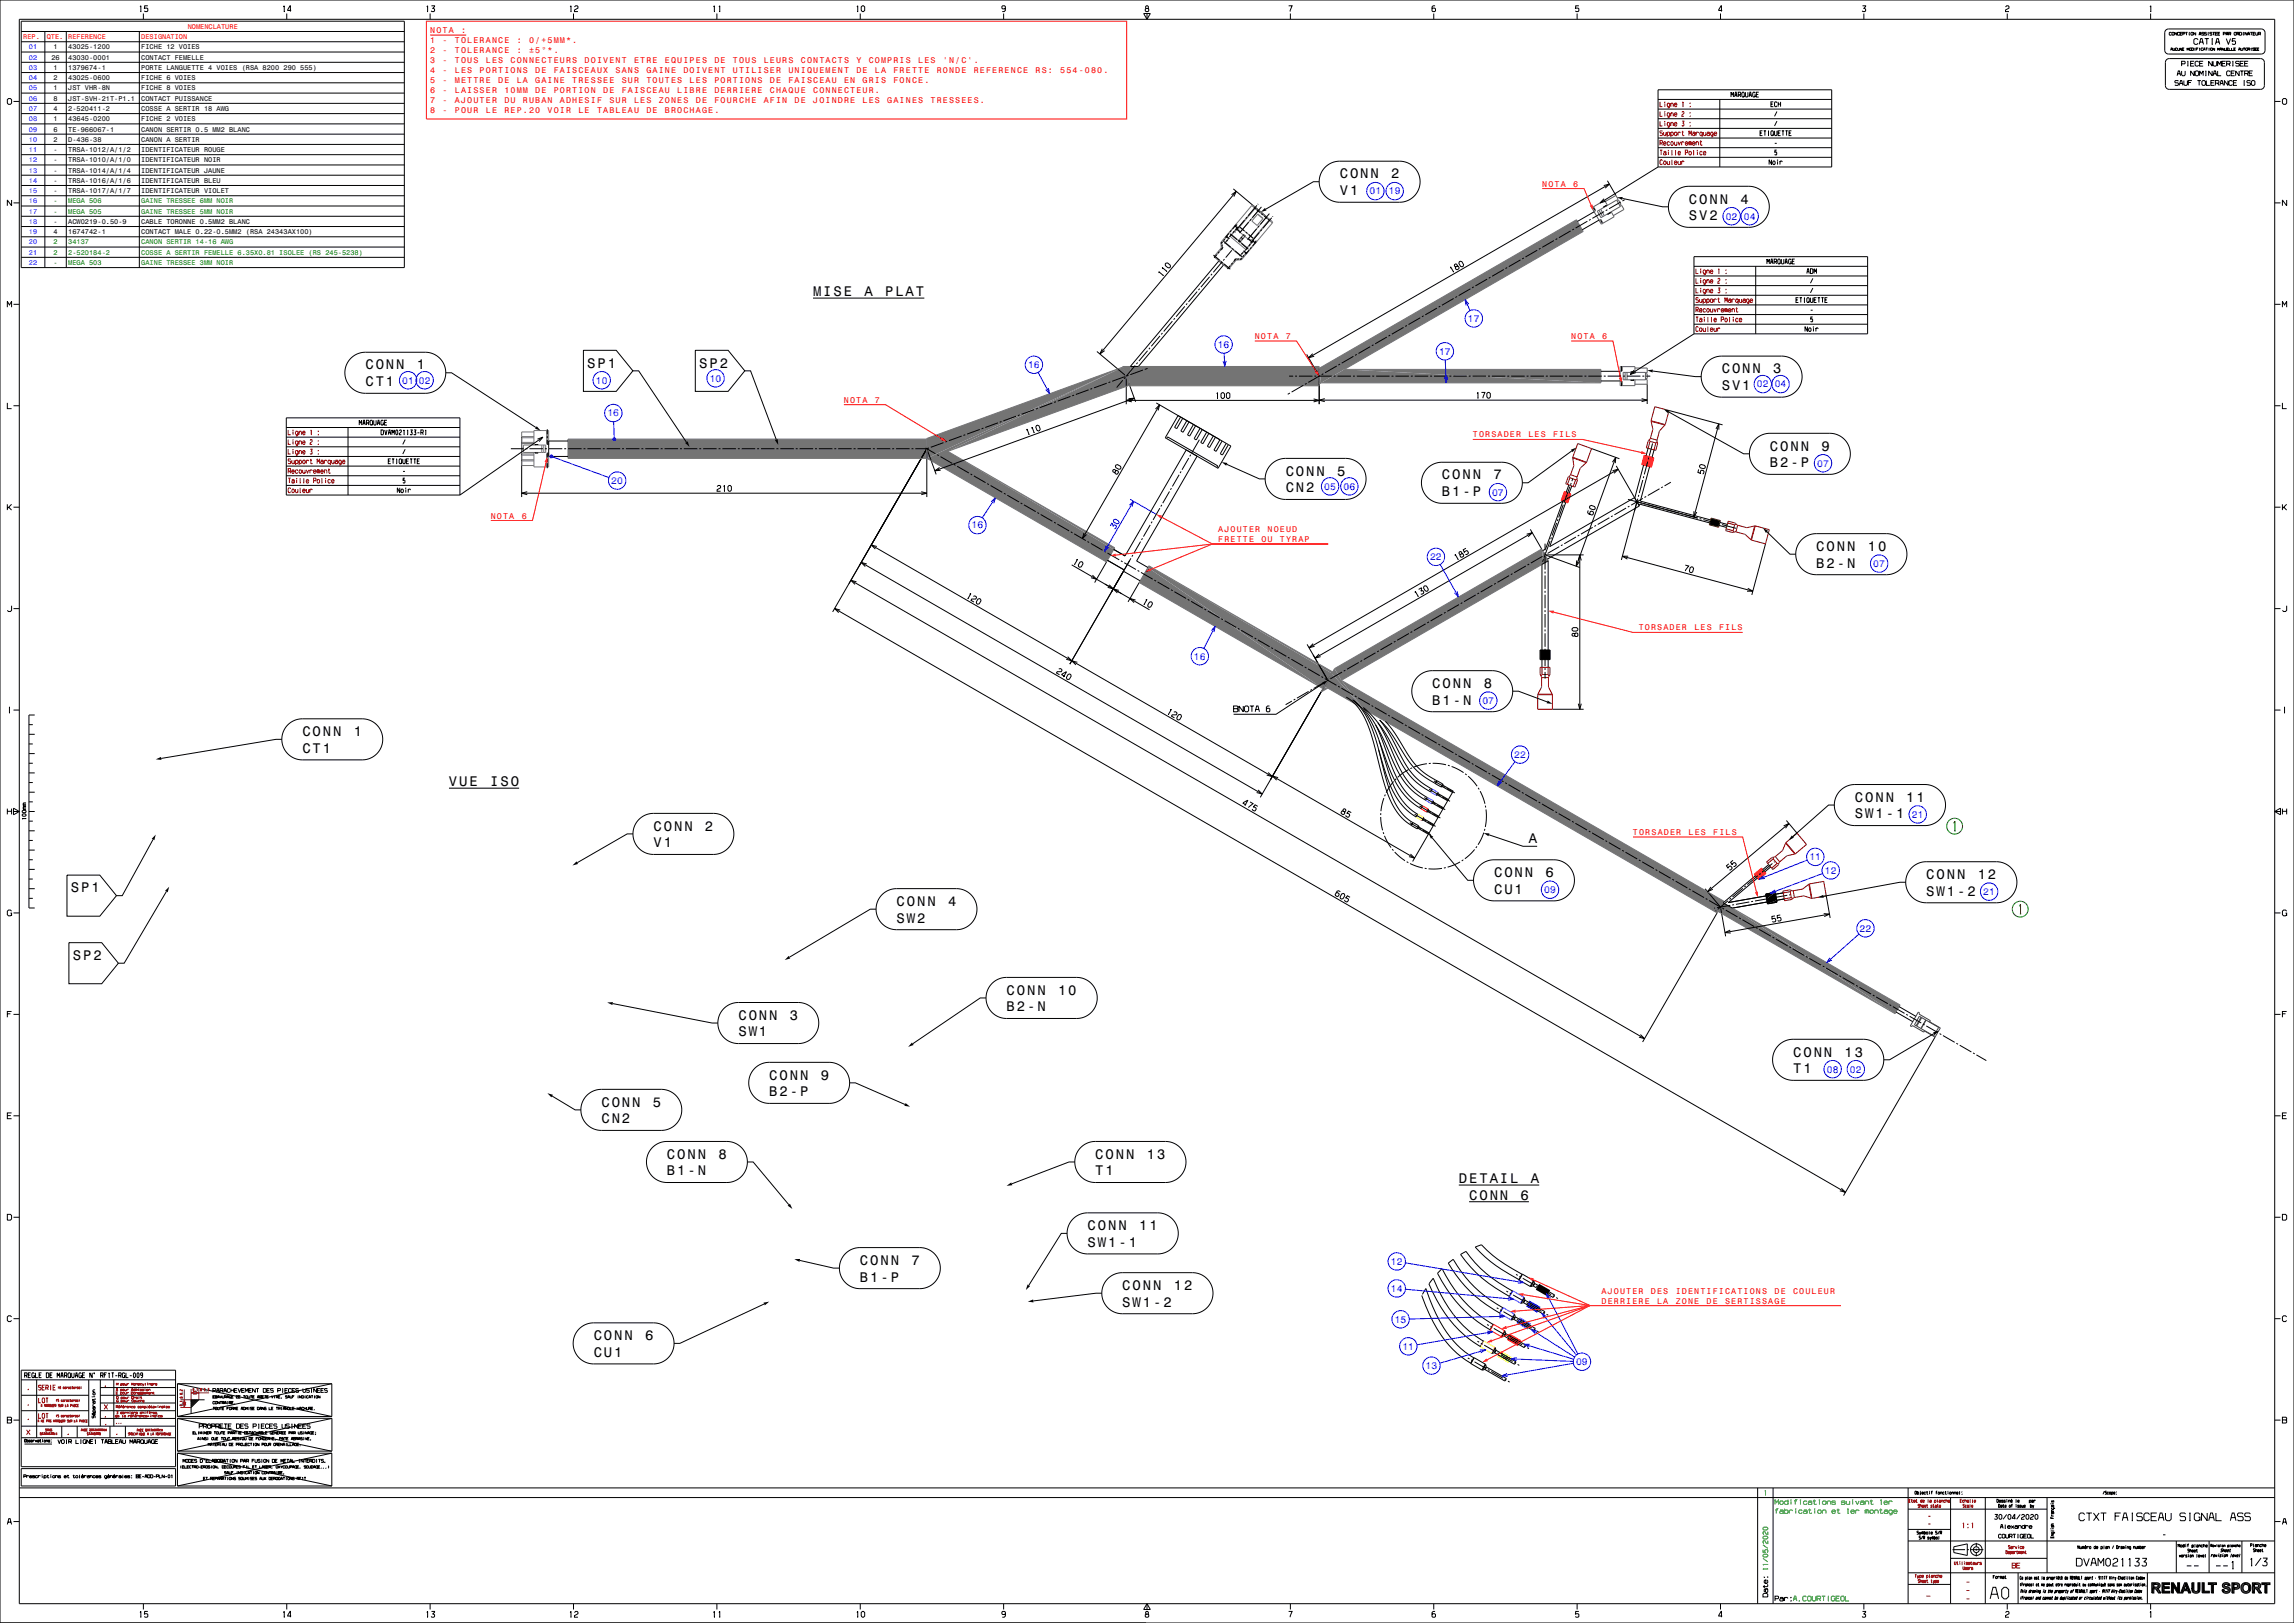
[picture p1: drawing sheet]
<svg xmlns="http://www.w3.org/2000/svg" width="1189mm" height="841mm" viewBox="0 0 1189 841" stroke-linecap="round" stroke-linejoin="round" font-family="sans-serif">
<defs><g id="words">
<g font-size="7.2">
<text x="694" y="92">CONN</text>
<text x="721" y="92">2</text>
<text x="694" y="101">V1</text>
<text x="875" y="105">CONN</text>
<text x="902" y="105">4</text>
<text x="875" y="114">SV2</text>
<text x="421" y="153">MISE</text>
<text x="448" y="153">A</text>
<text x="459" y="153">PLAT</text>
<text x="189" y="191">CONN</text>
<text x="216" y="191">1</text>
<text x="304" y="190">SP1</text>
<text x="362" y="190">SP2</text>
<text x="892" y="193">CONN</text>
<text x="919" y="193">3</text>
<text x="189" y="200">CT1</text>
<text x="892" y="202">SV1</text>
<text x="917" y="233">CONN</text>
<text x="944" y="233">9</text>
<text x="917" y="242">B2-P</text>
<text x="666" y="246">CONN</text>
<text x="693" y="246">5</text>
<text x="747" y="248">CONN</text>
<text x="774" y="248">7</text>
<text x="666" y="255">CN2</text>
<text x="747" y="257">B1-P</text>
<text x="941" y="285">CONN</text>
<text x="968" y="285">10</text>
<text x="941" y="294">B2-N</text>
<text x="742" y="356">CONN</text>
<text x="769" y="356">8</text>
<text x="742" y="365">B1-N</text>
<text x="157" y="381">CONN</text>
<text x="183" y="381">1</text>
<text x="157" y="390">CT1</text>
<text x="233" y="407">VUE</text>
<text x="254" y="407">ISO</text>
<text x="961" y="415">CONN</text>
<text x="988" y="415">11</text>
<text x="961" y="424">SW1-1</text>
<text x="339" y="430">CONN</text>
<text x="365" y="430">2</text>
<text x="792" y="437">A</text>
<text x="339" y="439">V1</text>
<text x="774" y="454">CONN</text>
<text x="801" y="454">6</text>
<text x="998" y="455">CONN</text>
<text x="1025" y="455">12</text>
<text x="37" y="462">SP1</text>
<text x="774" y="463">CU1</text>
<text x="998" y="464">SW1-2</text>
<text x="465" y="469">CONN</text>
<text x="491" y="469">4</text>
<text x="465" y="478">SW2</text>
<text x="38" y="497">SP2</text>
<text x="522" y="515">CONN</text>
<text x="548" y="515">10</text>
<text x="522" y="524">B2-N</text>
<text x="383" y="528">CONN</text>
<text x="409" y="528">3</text>
<text x="383" y="537">SW1</text>
<text x="929" y="547">CONN</text>
<text x="956" y="547">13</text>
<text x="929" y="556">T1</text>
<text x="399" y="559">CONN</text>
<text x="425" y="559">9</text>
<text x="399" y="568">B2-P</text>
<text x="312" y="573">CONN</text>
<text x="338" y="573">5</text>
<text x="312" y="582">CN2</text>
<text x="346" y="600">CONN</text>
<text x="372" y="600">8</text>
<text x="568" y="600">CONN</text>
<text x="594" y="600">13</text>
<text x="346" y="609">B1-N</text>
<text x="568" y="609">T1</text>
<text x="756" y="613">DETAIL</text>
<text x="793" y="613">A</text>
<text x="761" y="622">CONN</text>
<text x="788" y="622">6</text>
<text x="564" y="637">CONN</text>
<text x="590" y="637">11</text>
<text x="564" y="646">SW1-1</text>
<text x="446" y="655">CONN</text>
<text x="472" y="655">7</text>
<text x="446" y="664">B1-P</text>
<text x="582" y="668">CONN</text>
<text x="608" y="668">12</text>
<text x="582" y="677">SW1-2</text>
<text x="308" y="694">CONN</text>
<text x="334" y="694">6</text>
<text x="308" y="703">CU1</text>
</g>
<g font-size="5" fill="#00f">
<text x="710" y="101">01</text>
<text x="720" y="101">19</text>
<text x="894" y="114">02</text>
<text x="904" y="114">04</text>
<text x="761" y="167">17</text>
<text x="631" y="180">16</text>
<text x="746" y="184">17</text>
<text x="533" y="191">16</text>
<text x="368" y="198">10</text>
<text x="208" y="199">01</text>
<text x="217" y="199">02</text>
<text x="309" y="199">10</text>
<text x="911" y="201">02</text>
<text x="920" y="201">04</text>
<text x="315" y="216">16</text>
<text x="942" y="242">07</text>
<text x="317" y="251">20</text>
<text x="686" y="254">05</text>
<text x="696" y="254">06</text>
<text x="773" y="257">07</text>
<text x="504" y="274">16</text>
<text x="741" y="290">22</text>
<text x="971" y="294">07</text>
<text x="619" y="342">16</text>
<text x="768" y="365">07</text>
<text x="785" y="393">22</text>
<text x="991" y="424">21</text>
<text x="938" y="446">11</text>
<text x="946" y="453">12</text>
<text x="800" y="463">09</text>
<text x="1028" y="464">21</text>
<text x="964" y="483">22</text>
<text x="947" y="556">08</text>
<text x="959" y="556">02</text>
<text x="721" y="655">12</text>
<text x="721" y="669">14</text>
<text x="723" y="685">15</text>
<text x="727" y="699">11</text>
<text x="817" y="707">09</text>
<text x="739" y="709">13</text>
</g>
<g font-size="4.3" fill="#f00">
<text x="223" y="17">NOTA</text>
<text x="239" y="17">:</text>
<text x="223" y="22">1</text>
<text x="229" y="22">-</text>
<text x="236" y="22">TOLERANCE</text>
<text x="268" y="22">:</text>
<text x="274" y="22">0/+5MM*.</text>
<text x="223" y="28">2</text>
<text x="229" y="28">-</text>
<text x="236" y="28">TOLERANCE</text>
<text x="268" y="28">:</text>
<text x="274" y="28">±5°*.</text>
<text x="223" y="33">3</text>
<text x="229" y="33">-</text>
<text x="236" y="33">TOUS</text>
<text x="252" y="33">LES</text>
<text x="265" y="33">CONNECTEURS</text>
<text x="303" y="33">DOIVENT</text>
<text x="329" y="33">ETRE</text>
<text x="345" y="33">EQUIPES</text>
<text x="370" y="33">DE</text>
<text x="380" y="33">TOUS</text>
<text x="396" y="33">LEURS</text>
<text x="415" y="33">CONTACTS</text>
<text x="444" y="33">Y</text>
<text x="450" y="33">COMPRIS</text>
<text x="476" y="33">LES</text>
<text x="489" y="33">'N/C'.</text>
<text x="223" y="38">4</text>
<text x="229" y="38">-</text>
<text x="236" y="38">LES</text>
<text x="249" y="38">PORTIONS</text>
<text x="277" y="38">DE</text>
<text x="287" y="38">FAISCEAUX</text>
<text x="319" y="38">SANS</text>
<text x="335" y="38">GAINE</text>
<text x="354" y="38">DOIVENT</text>
<text x="380" y="38">UTILISER</text>
<text x="409" y="38">UNIQUEMENT</text>
<text x="444" y="38">DE</text>
<text x="453" y="38">LA</text>
<text x="463" y="38">FRETTE</text>
<text x="486" y="38">RONDE</text>
<text x="505" y="38">REFERENCE</text>
<text x="537" y="38">RS:</text>
<text x="550" y="38">554-080.</text>
<text x="223" y="43">5</text>
<text x="229" y="43">-</text>
<text x="236" y="43">METTRE</text>
<text x="258" y="43">DE</text>
<text x="268" y="43">LA</text>
<text x="277" y="43">GAINE</text>
<text x="297" y="43">TRESSEE</text>
<text x="322" y="43">SUR</text>
<text x="335" y="43">TOUTES</text>
<text x="357" y="43">LES</text>
<text x="370" y="43">PORTIONS</text>
<text x="399" y="43">DE</text>
<text x="409" y="43">FAISCEAU</text>
<text x="437" y="43">EN</text>
<text x="447" y="43">GRIS</text>
<text x="463" y="43">FONCE.</text>
<text x="223" y="48">6</text>
<text x="223" y="53">7</text>
<text x="229" y="48">-</text>
<text x="229" y="53">-</text>
<text x="236" y="48">LAISSER</text>
<text x="236" y="53">AJOUTER</text>
<text x="261" y="48">10MM</text>
<text x="261" y="53">DU</text>
<text x="271" y="53">RUBAN</text>
<text x="277" y="48">DE</text>
<text x="287" y="48">PORTION</text>
<text x="290" y="53">ADHESIF</text>
<text x="313" y="48">DE</text>
<text x="316" y="53">SUR</text>
<text x="322" y="48">FAISCEAU</text>
<text x="329" y="53">LES</text>
<text x="341" y="53">ZONES</text>
<text x="351" y="48">LIBRE</text>
<text x="361" y="53">DE</text>
<text x="370" y="48">DERRIERE</text>
<text x="370" y="53">FOURCHE</text>
<text x="396" y="53">AFIN</text>
<text x="399" y="48">CHAQUE</text>
<text x="412" y="53">DE</text>
<text x="421" y="48">CONNECTEUR.</text>
<text x="421" y="53">JOINDRE</text>
<text x="447" y="53">LES</text>
<text x="460" y="53">GAINES</text>
<text x="482" y="53">TRESSEES.</text>
<text x="223" y="59">8</text>
<text x="229" y="59">-</text>
<text x="236" y="59">POUR</text>
<text x="252" y="59">LE</text>
<text x="261" y="59">REP.20</text>
<text x="284" y="59">VOIR</text>
<text x="300" y="59">LE</text>
<text x="309" y="59">TABLEAU</text>
<text x="335" y="59">DE</text>
<text x="345" y="59">BROCHAGE.</text>
<text x="799" y="97">NOTA</text>
<text x="815" y="97">6</text>
<text x="650" y="176">NOTA</text>
<text x="666" y="176">7</text>
<text x="814" y="176">NOTA</text>
<text x="830" y="176">6</text>
<text x="437" y="209">NOTA</text>
<text x="453" y="209">7</text>
<text x="763" y="227">TORSADER</text>
<text x="792" y="227">LES</text>
<text x="805" y="227">FILS</text>
<text x="254" y="269">NOTA</text>
<text x="270" y="269">6</text>
<text x="631" y="276">AJOUTER</text>
<text x="657" y="276">NOEUD</text>
<text x="631" y="281">FRETTE</text>
<text x="654" y="281">OU</text>
<text x="663" y="281">TYRAP</text>
<text x="849" y="327">TORSADER</text>
<text x="878" y="327">LES</text>
<text x="891" y="327">FILS</text>
<text x="846" y="433">TORSADER</text>
<text x="875" y="433">LES</text>
<text x="888" y="433">FILS</text>
<text x="830" y="670">AJOUTER</text>
<text x="856" y="670">DES</text>
<text x="869" y="670">IDENTIFICATIONS</text>
<text x="920" y="670">DE</text>
<text x="929" y="670">COULEUR</text>
<text x="830" y="675">DERRIERE</text>
<text x="859" y="675">LA</text>
<text x="869" y="675">ZONE</text>
<text x="885" y="675">DE</text>
<text x="894" y="675">SERTISSAGE</text>
</g>
<g font-size="3.6" fill="#f00">
<text x="97" y="15">NOMENCLATURE</text>
<text x="12" y="20">REP.</text>
<text x="24" y="20">QTE.</text>
<text x="35" y="20">REFERENCE</text>
<text x="73" y="20">DESIGNATION</text>
</g>
<g font-size="3.6" fill="#00f">
<text x="15" y="26">01</text>
<text x="15" y="31">02</text>
<text x="15" y="36">03</text>
<text x="15" y="42">04</text>
<text x="15" y="47">05</text>
<text x="15" y="52">06</text>
<text x="15" y="58">07</text>
<text x="15" y="63">08</text>
<text x="15" y="68">09</text>
<text x="15" y="73">10</text>
<text x="15" y="79">11</text>
<text x="15" y="84">12</text>
<text x="15" y="89">13</text>
<text x="15" y="95">14</text>
<text x="15" y="100">15</text>
<text x="15" y="105">16</text>
<text x="15" y="111">17</text>
<text x="15" y="116">18</text>
<text x="15" y="121">19</text>
<text x="15" y="127">20</text>
<text x="15" y="132">21</text>
<text x="15" y="137">22</text>
</g>
<g font-size="3.6">
<text x="28" y="26">1</text>
<text x="35" y="26">43025-1200</text>
<text x="73" y="26">FICHE 12 VOIES</text>
<text x="27" y="31">26</text>
<text x="35" y="31">43030-0001</text>
<text x="73" y="31">CONTACT FEMELLE</text>
<text x="28" y="36">1</text>
<text x="28" y="42">2</text>
<text x="35" y="36">1379674-1</text>
<text x="35" y="42">43025-0600</text>
<text x="73" y="36">PORTE LANGUETTE 4 VOIES (RSA 8200 290 555)</text>
<text x="73" y="42">FICHE 6 VOIES</text>
<text x="28" y="47">1</text>
<text x="35" y="47">JST VHR-8N</text>
<text x="73" y="47">FICHE 8 VOIES</text>
<text x="28" y="52">8</text>
<text x="35" y="52">JST-SVH-21T-P1.1</text>
<text x="73" y="52">CONTACT PUISSANCE</text>
<text x="28" y="58">4</text>
<text x="35" y="58">2-520411-2</text>
<text x="73" y="58">COSSE A SERTIR 18 AWG</text>
<text x="28" y="63">1</text>
<text x="35" y="63">43645-0200</text>
<text x="73" y="63">FICHE 2 VOIES</text>
<text x="28" y="68">6</text>
<text x="35" y="68">TE-966067-1</text>
<text x="73" y="68">CANON SERTIR 0.5 MM2 BLANC</text>
<text x="28" y="73">2</text>
<text x="35" y="73">D-436-38</text>
<text x="73" y="73">CANON A SERTIR</text>
<text x="28" y="79">-</text>
<text x="35" y="79">TRSA-1012/A/1/2</text>
<text x="73" y="79">IDENTIFICATEUR ROUGE</text>
<text x="28" y="84">-</text>
<text x="28" y="89">-</text>
<text x="35" y="84">TRSA-1010/A/1/0</text>
<text x="35" y="89">TRSA-1014/A/1/4</text>
<text x="73" y="84">IDENTIFICATEUR NOIR</text>
<text x="73" y="89">IDENTIFICATEUR JAUNE</text>
<text x="28" y="95">-</text>
<text x="35" y="95">TRSA-1016/A/1/6</text>
<text x="73" y="95">IDENTIFICATEUR BLEU</text>
<text x="28" y="100">-</text>
<text x="35" y="100">TRSA-1017/A/1/7</text>
<text x="73" y="100">IDENTIFICATEUR VIOLET</text>
<text x="28" y="116">-</text>
<text x="35" y="116">ACW0219-0.50-9</text>
<text x="73" y="116">CABLE TORONNE 0.5MM2 BLANC</text>
<text x="28" y="121">4</text>
<text x="35" y="121">1674742-1</text>
<text x="73" y="121">CONTACT MALE 0.22-0.5MM2 (RSA 24343AX100)</text>
</g>
<g font-size="3.6" fill="#008000">
<text x="28" y="105">-</text>
<text x="35" y="105">MEGA 506</text>
<text x="73" y="105">GAINE TRESSEE 6MM NOIR</text>
<text x="28" y="111">-</text>
<text x="35" y="111">MEGA 505</text>
<text x="73" y="111">GAINE TRESSEE 5MM NOIR</text>
<text x="28" y="127">2</text>
<text x="28" y="132">2</text>
<text x="35" y="127">34137</text>
<text x="35" y="132">2-520184-2</text>
<text x="73" y="127">CANON SERTIR 14-16 AWG</text>
<text x="73" y="132">COSSE A SERTIR FEMELLE 6.35X0.81 ISOLEE (RS 245-5238)</text>
<text x="28" y="137">-</text>
<text x="35" y="137">MEGA 503</text>
<text x="73" y="137">GAINE TRESSEE 3MM NOIR</text>
</g>
</g></defs>
<g fill="#000">
<path d="M1115 820l1 1v1h1l-1 1v2z" fill-rule="evenodd"/>
<path d="M1115 820l1 5h-1z" fill-rule="evenodd"/>
<path d="M1117 822v1z" fill-rule="evenodd"/>
<path d="M1117 822v1z" fill-rule="evenodd"/>
<path d="M1118 820v1z" fill-rule="evenodd"/>
<path d="M1117 822v2z" fill-rule="evenodd"/>
<path d="M1115 820h3l-1 1h-1z" fill-rule="evenodd"/>
<path d="M1117 822l1 2z" fill-rule="evenodd"/>
<path d="M1118 822v2z" fill-rule="evenodd"/>
<path d="M1118 822l1 3-1-1z" fill-rule="evenodd"/>
<path d="M1118 820v1z" fill-rule="evenodd"/>
<path d="M1118 820v1z" fill-rule="evenodd"/>
<path d="M1118 820v1z" fill-rule="evenodd"/>
<path d="M1118 822l1 3z" fill-rule="evenodd"/>
<path d="M1118 820v1z" fill-rule="evenodd"/>
<path d="M1118 822v1z" fill-rule="evenodd"/>
<path d="M1118 820v1z" fill-rule="evenodd"/>
<path d="M1119 820v2z" fill-rule="evenodd"/>
<path d="M1119 822l-1 1z" fill-rule="evenodd"/>
<path d="M1118 820v1z" fill-rule="evenodd"/>
<path d="M1119 822l-1 1z" fill-rule="evenodd"/>
<path d="M1118 823l1 1v1z" fill-rule="evenodd"/>
<path d="M1119 820v3z" fill-rule="evenodd"/>
<path d="M1119 820v3z" fill-rule="evenodd"/>
<path d="M1119 821v2z" fill-rule="evenodd"/>
<path d="M1119 821v1z" fill-rule="evenodd"/>
<path d="M1120 821v1z" fill-rule="evenodd"/>
<path d="M1119 824l1 1h-1z" fill-rule="evenodd"/>
<path d="M1121 820h4v1h-3v4z" fill-rule="evenodd"/>
<path d="M1122 822h2v1h-2z" fill-rule="evenodd"/>
<path d="M1121 820l1 5h3h-4z" fill-rule="evenodd"/>
<path d="M1125 820h2l2 4v-4h1v5h-1l-3-3v3h-1z" fill-rule="evenodd"/>
<path d="M1132 820h1l3 5h-2l-1-4-1 3z" fill-rule="evenodd"/>
<path d="M1132 823h2v1h-2z" fill-rule="evenodd"/>
<path d="M1132 820l-1 5h-1z" fill-rule="evenodd"/>
<path d="M1136 820v3z" fill-rule="evenodd"/>
<path d="M1136 820h1v5l-1-1z" fill-rule="evenodd"/>
<path d="M1137 823v2z" fill-rule="evenodd"/>
<path d="M1137 823v2z" fill-rule="evenodd"/>
<path d="M1137 824v1z" fill-rule="evenodd"/>
<path d="M1137 824v1z" fill-rule="evenodd"/>
<path d="M1137 824l1 2z" fill-rule="evenodd"/>
<path d="M1138 824v2z" fill-rule="evenodd"/>
<path d="M1138 825v1z" fill-rule="evenodd"/>
<path d="M1138 825v1z" fill-rule="evenodd"/>
<path d="M1138 825v1z" fill-rule="evenodd"/>
<path d="M1138 825v1z" fill-rule="evenodd"/>
<path d="M1138 825l1 1z" fill-rule="evenodd"/>
<path d="M1139 825v1z" fill-rule="evenodd"/>
<path d="M1139 824v2z" fill-rule="evenodd"/>
<path d="M1139 824v1z" fill-rule="evenodd"/>
<path d="M1139 824v1z" fill-rule="evenodd"/>
<path d="M1139 820v5z" fill-rule="evenodd"/>
<path d="M1139 820h1v4l-1 1z" fill-rule="evenodd"/>
<path d="M1141 820h1v5h3h-4z" fill-rule="evenodd"/>
<path d="M1145 820h4l-3 1h-1z" fill-rule="evenodd"/>
<path d="M1146 821l3-1v1h-2v4h-1z" fill-rule="evenodd"/>
<path d="M1152 821v1z" fill-rule="evenodd"/>
<path d="M1152 821v1z" fill-rule="evenodd"/>
<path d="M1152 821v1z" fill-rule="evenodd"/>
<path d="M1152 821v2z" fill-rule="evenodd"/>
<path d="M1152 821l1 2z" fill-rule="evenodd"/>
<path d="M1153 820v3z" fill-rule="evenodd"/>
<path d="M1152 824h1v1z" fill-rule="evenodd"/>
<path d="M1153 824v1z" fill-rule="evenodd"/>
<path d="M1153 820v3z" fill-rule="evenodd"/>
<path d="M1153 820v2z" fill-rule="evenodd"/>
<path d="M1153 824v1z" fill-rule="evenodd"/>
<path d="M1153 822v1z" fill-rule="evenodd"/>
<path d="M1153 824v2z" fill-rule="evenodd"/>
<path d="M1153 822v1z" fill-rule="evenodd"/>
<path d="M1153 820v1z" fill-rule="evenodd"/>
<path d="M1153 820v1z" fill-rule="evenodd"/>
<path d="M1153 822l1 1z" fill-rule="evenodd"/>
<path d="M1153 822v1z" fill-rule="evenodd"/>
<path d="M1153 824v2z" fill-rule="evenodd"/>
<path d="M1153 820v1z" fill-rule="evenodd"/>
<path d="M1153 825v1z" fill-rule="evenodd"/>
<path d="M1153 820v1z" fill-rule="evenodd"/>
<path d="M1154 822v1z" fill-rule="evenodd"/>
<path d="M1153 825l1 1z" fill-rule="evenodd"/>
<path d="M1154 825v1z" fill-rule="evenodd"/>
<path d="M1154 820v1z" fill-rule="evenodd"/>
<path d="M1154 825v1z" fill-rule="evenodd"/>
<path d="M1154 820v1z" fill-rule="evenodd"/>
<path d="M1154 822v1z" fill-rule="evenodd"/>
<path d="M1154 825v1z" fill-rule="evenodd"/>
<path d="M1154 822v1z" fill-rule="evenodd"/>
<path d="M1154 825v1z" fill-rule="evenodd"/>
<path d="M1154 820v1z" fill-rule="evenodd"/>
<path d="M1154 825v1z" fill-rule="evenodd"/>
<path d="M1154 820l1 1z" fill-rule="evenodd"/>
<path d="M1154 822l1 1z" fill-rule="evenodd"/>
<path d="M1155 820v1z" fill-rule="evenodd"/>
<path d="M1155 822v2z" fill-rule="evenodd"/>
<path d="M1155 825v1z" fill-rule="evenodd"/>
<path d="M1155 820v2z" fill-rule="evenodd"/>
<path d="M1155 824v1z" fill-rule="evenodd"/>
<path d="M1155 822v2z" fill-rule="evenodd"/>
<path d="M1155 824v1z" fill-rule="evenodd"/>
<path d="M1155 822v2z" fill-rule="evenodd"/>
<path d="M1155 822v3z" fill-rule="evenodd"/>
<path d="M1155 823h1v2h-1z" fill-rule="evenodd"/>
<path d="M1155 820l1 2h-1z" fill-rule="evenodd"/>
<path d="M1156 823v2z" fill-rule="evenodd"/>
<path d="M1157 820h2l-1 1v4z" fill-rule="evenodd"/>
<path d="M1157 820l1 5h-1z" fill-rule="evenodd"/>
<path d="M1159 820v1z" fill-rule="evenodd"/>
<path d="M1158 823h1h-1z" fill-rule="evenodd"/>
<path d="M1159 820v1z" fill-rule="evenodd"/>
<path d="M1159 820v1z" fill-rule="evenodd"/>
<path d="M1159 820v1z" fill-rule="evenodd"/>
<path d="M1159 820v1z" fill-rule="evenodd"/>
<path d="M1159 820l1 1z" fill-rule="evenodd"/>
<path d="M1159 822v1z" fill-rule="evenodd"/>
<path d="M1160 822v1z" fill-rule="evenodd"/>
<path d="M1160 820v1z" fill-rule="evenodd"/>
<path d="M1160 822v1z" fill-rule="evenodd"/>
<path d="M1160 820v2z" fill-rule="evenodd"/>
<path d="M1160 822v1z" fill-rule="evenodd"/>
<path d="M1160 820v3z" fill-rule="evenodd"/>
<path d="M1160 822v1z" fill-rule="evenodd"/>
<path d="M1160 820v3z" fill-rule="evenodd"/>
<path d="M1160 820v3z" fill-rule="evenodd"/>
<path d="M1160 820v3z" fill-rule="evenodd"/>
<path d="M1160 821v2z" fill-rule="evenodd"/>
<path d="M1161 821l-1 2z" fill-rule="evenodd"/>
<path d="M1161 821v2z" fill-rule="evenodd"/>
<path d="M1161 821v2z" fill-rule="evenodd"/>
<path d="M1161 821v1z" fill-rule="evenodd"/>
<path d="M1162 822v2z" fill-rule="evenodd"/>
<path d="M1162 822v2z" fill-rule="evenodd"/>
<path d="M1162 821v3z" fill-rule="evenodd"/>
<path d="M1162 821v4z" fill-rule="evenodd"/>
<path d="M1162 821v4z" fill-rule="evenodd"/>
<path d="M1162 821v4z" fill-rule="evenodd"/>
<path d="M1162 821v4z" fill-rule="evenodd"/>
<path d="M1163 821v2z" fill-rule="evenodd"/>
<path d="M1163 823v2z" fill-rule="evenodd"/>
<path d="M1163 820v2z" fill-rule="evenodd"/>
<path d="M1163 820v2z" fill-rule="evenodd"/>
<path d="M1163 823v2z" fill-rule="evenodd"/>
<path d="M1163 820h1v1l-1 1z" fill-rule="evenodd"/>
<path d="M1163 824v1z" fill-rule="evenodd"/>
<path d="M1163 824v2z" fill-rule="evenodd"/>
<path d="M1163 825l1 1z" fill-rule="evenodd"/>
<path d="M1164 825v1z" fill-rule="evenodd"/>
<path d="M1164 825v1z" fill-rule="evenodd"/>
<path d="M1164 825l1 1h-1z" fill-rule="evenodd"/>
<path d="M1164 820h1l-1 1z" fill-rule="evenodd"/>
<path d="M1165 820v1z" fill-rule="evenodd"/>
<path d="M1164 825l1 1z" fill-rule="evenodd"/>
<path d="M1165 825v1z" fill-rule="evenodd"/>
<path d="M1165 820v1z" fill-rule="evenodd"/>
<path d="M1165 824v1z" fill-rule="evenodd"/>
<path d="M1165 820v2z" fill-rule="evenodd"/>
<path d="M1165 820v2z" fill-rule="evenodd"/>
<path d="M1165 824v1z" fill-rule="evenodd"/>
<path d="M1165 820l1 3z" fill-rule="evenodd"/>
<path d="M1165 823v2z" fill-rule="evenodd"/>
<path d="M1166 821l1 2-1 2z" fill-rule="evenodd"/>
<path d="M1166 823l-1 2z" fill-rule="evenodd"/>
<path d="M1167 820l1 1v1h1l-1 1v2z" fill-rule="evenodd"/>
<path d="M1167 820l1 5h-1z" fill-rule="evenodd"/>
<path d="M1169 822v1z" fill-rule="evenodd"/>
<path d="M1169 822v1z" fill-rule="evenodd"/>
<path d="M1170 820v1z" fill-rule="evenodd"/>
<path d="M1169 822l1 2z" fill-rule="evenodd"/>
<path d="M1167 820h3v1h-2z" fill-rule="evenodd"/>
<path d="M1170 822v2z" fill-rule="evenodd"/>
<path d="M1170 822v2z" fill-rule="evenodd"/>
<path d="M1170 822l1 3-1-1z" fill-rule="evenodd"/>
<path d="M1170 820v1z" fill-rule="evenodd"/>
<path d="M1170 820v1z" fill-rule="evenodd"/>
<path d="M1170 820v1z" fill-rule="evenodd"/>
<path d="M1170 822l1 3z" fill-rule="evenodd"/>
<path d="M1170 820v1z" fill-rule="evenodd"/>
<path d="M1170 822v1z" fill-rule="evenodd"/>
<path d="M1170 820l1 1z" fill-rule="evenodd"/>
<path d="M1171 820v2z" fill-rule="evenodd"/>
<path d="M1171 822l-1 1z" fill-rule="evenodd"/>
<path d="M1171 820v2z" fill-rule="evenodd"/>
<path d="M1171 822v1z" fill-rule="evenodd"/>
<path d="M1170 823l1 1v1z" fill-rule="evenodd"/>
<path d="M1171 820v3z" fill-rule="evenodd"/>
<path d="M1171 820v3z" fill-rule="evenodd"/>
<path d="M1171 821v2z" fill-rule="evenodd"/>
<path d="M1171 821l1 2z" fill-rule="evenodd"/>
<path d="M1172 821v1z" fill-rule="evenodd"/>
<path d="M1171 824l1 1h-1z" fill-rule="evenodd"/>
<path d="M1172 820h5l-3 1h-2z" fill-rule="evenodd"/>
<path d="M1174 821l3-1v1h-2v4h-1z" fill-rule="evenodd"/>
</g>
<g fill="#747474">
<path d="M595 293l95 56-4 8-91-63z" fill-rule="evenodd"/>
<path d="M595 294l91 63-96-55z" fill-rule="evenodd"/>
<path d="M595 293l96 55-1 1z" fill-rule="evenodd"/>
<path d="M687 354l-1 3z" fill-rule="evenodd"/>
</g>
<g fill="#000">
<path d="M887 268l5 2-1 3-5-1z" fill-rule="evenodd"/>
<path d="M798 337h5v5h-5z" fill-rule="evenodd"/>
</g>
<g fill="#f00">
<path d="M852 236l5 1-1 5-3-1z" fill-rule="evenodd"/>
<path d="M852 236l1 5h-2z" fill-rule="evenodd"/>
<path d="M812 255l2 1-1 5-1-1z" fill-rule="evenodd"/>
<path d="M811 255h1v5l-3-1z" fill-rule="evenodd"/>
<path d="M913 450l2 3-3 3z" fill-rule="evenodd"/>
<path d="M909 453l4-3-1 6z" fill-rule="evenodd"/>
</g>
<g fill="#000">
<path d="M916 466l4-4 1 5-5 1z" fill-rule="evenodd"/>
<path d="M915 463l5-1-4 4z" fill-rule="evenodd"/>
<path d="M916 468l5-1v1z" fill-rule="evenodd"/>
</g>
<g fill="#747474">
<path d="M294 228h186v10h-186z" fill-rule="evenodd"/>
<path d="M684 191l133-77 4 6-136 78z" fill-rule="evenodd"/>
<path d="M684 191l1 7-1 1z" fill-rule="evenodd"/>
<path d="M697 191h133v7z" fill-rule="evenodd"/>
<path d="M685 198l12-7 133 7z" fill-rule="evenodd"/>
<path d="M586 190h98v10h-98z" fill-rule="evenodd"/>
<path d="M582 190h4v10z" fill-rule="evenodd"/>
<path d="M480 238l102-48-91 44 86 51-3 6z" fill-rule="evenodd"/>
<path d="M491 234l91-44 3 10z" fill-rule="evenodd"/>
<path d="M582 190l2 5z" fill-rule="evenodd"/>
<path d="M480 227l102-37-102 48z" fill-rule="evenodd"/>
<path d="M491 234l87 50-1 1z" fill-rule="evenodd"/>
<path d="M800 285l3 6-4 1z" fill-rule="evenodd"/>
<path d="M692 346l107-62 1 1-1 7-104 61z" fill-rule="evenodd"/>
<path d="M695 353l198 114-3 6-183-106z" fill-rule="evenodd"/>
<path d="M692 346l3 7 12 14-17-18z" fill-rule="evenodd"/>
<path d="M690 349l17 18-19-10-2-1z" fill-rule="evenodd"/>
<path d="M686 356l2 1-3 2z" fill-rule="evenodd"/>
<path d="M892 470l-2 3z" fill-rule="evenodd"/>
<path d="M898 471l87 50-3 4z" fill-rule="evenodd"/>
<path d="M893 468l89 57-92-53z" fill-rule="evenodd"/>
</g>
<path d="M778 700l5 3-1 3-6-3z" fill-rule="evenodd" fill="#ff0"/>
<path d="M783 691l5 4-1 3-6-4z" fill-rule="evenodd" fill="#f00"/>
<path d="M788 683l5 3-1 3-6-3z" fill-rule="evenodd" fill="#8000ff"/>
<path d="M793 674l5 3-1 3-6-3z" fill-rule="evenodd" fill="#00f"/>
<g fill="#000">
<path d="M654 110l2-2v1z" fill-rule="evenodd"/>
<path d="M838 102h3v2z" fill-rule="evenodd"/>
<path d="M854 192l3-1v2z" fill-rule="evenodd"/>
<path d="M862 212l3 1-1 1z" fill-rule="evenodd"/>
<path d="M278 221l2 2-3-1z" fill-rule="evenodd"/>
<path d="M633 239l3 1v1z" fill-rule="evenodd"/>
<path d="M814 233l3-1-2 2z" fill-rule="evenodd"/>
<path d="M599 266v1z" fill-rule="evenodd"/>
<path d="M848 260h1z" fill-rule="evenodd"/>
<path d="M914 274l2 1-1 1z" fill-rule="evenodd"/>
<path d="M801 287v1z" fill-rule="evenodd"/>
<path d="M688 352v1z" fill-rule="evenodd"/>
<path d="M802 363l3 2-3-1z" fill-rule="evenodd"/>
<path d="M740 432l3 2-1 1z" fill-rule="evenodd"/>
<path d="M929 433l1 1-3 1z" fill-rule="evenodd"/>
<path d="M942 465l3-1v1z" fill-rule="evenodd"/>
<path d="M1002 535l3-1-2 2z" fill-rule="evenodd"/>
<path d="M798 665l5 4-1 3-6-4z" fill-rule="evenodd"/>
</g>
<g fill="none" stroke="#804000" stroke-width=".52">
<path d="M99 720v6M100 719v2zM102 720v1M103 720v5M104 720v1M104 719h.1M106 719v2zM108 720v1M93 728h2zM93 724h.1M93 722h2zM94 729h5"/>
<path d="M94 725h5M94 724h.1M94 727h.1M94 721h.1M95 726h-2M95 724l-1 1v-1M95 720v1l-2-1v1M95 728l1-3v3M95 726l1 3v-3M96 720v9M99 722h9M100 721l3 1-3 1"/>
<path d="M101 721h.1M102 721l-3 1 3 1M102 721h.1M104 720v1h1M107 721h.1"/>
</g>
<g fill="none" stroke="#000" stroke-width=".52">
<path d="M0 0h1189v841h-1189zM10 10h1169v821h-1169zM73 4v-1v3M73 6h.1M74 7v3M77 3h-2v2l1-1 1 2h-2M147 4v-1v3M147 6h1M149 7v3M151 5h-2l1-2 1 3M221 4l1-1v3M221 6h1"/>
<path d="M223 7v3M224 3h1l-1 1 1 1v1h-2M296 4v-1v3M296 6h.1M297 7v3M298 4v-1h2v1l-2 1v1h2M370 4v-1v3M370 6h.1M372 7v3M373 4v-1v3M373 6h.1M444 4l1-1v3"/>
<path d="M444 6h1M446 7v3M446 4l1-1 1 1v1v1l-2-1zM520 7v3M521 4l-1 1-1-2h2v2l-2 1M593 7h3l-1 3zM594 4h1v-1h-1v3h1v-2M595 7v3M668 3h2l-1 3M669 7v3M743 7v3M744 3l-2 1v2h2v-2l-2 1"/>
<path d="M817 7v3M818 3h-1v2l1-1v2h-1M892 7v3M893 5h-2l1-2v3M965 3h2l-1 1 1 1v1h-2M966 7v3M1039 4l1-1h1v1l-2 1v1h2M1040 7v3M1114 4l1-1v3M1115 6h.1M1115 7v3M1123 16l1-1h48l2 2v9l-1 1-1 1h-48l-2-2v-9z"/>
<path d="M1125 17h-1l1 1M1126 17h1v1h-1zM1128 17v1l-1-1v1M1130 17h-1v1h1M1130 17h1M1131 17h-1v1h1M1131 18h1v-1h-1v1M1133 17h1M1133 17v1M1135 17v1M1136 17h1l-1 1zM1138 17v1l-1-1v1"/>
<path d="M1140 18v-1l1 1M1140 18h1M1142 17h-1l1 1h-1M1144 17h-1l1 1h-1M1145 17v1M1146 17h-1l1 1h-1M1147 17h1M1147 17v1M1148 17h1M1149 17h-1v1h1M1150 17h.1M1151 17h-1v1h1"/>
<path d="M1152 18h1v-1h-1v1M1154 18v-1l1 1M1154 18h1M1155 18h1v-1h-1v1M1156 18h.1M1158 17h1v1h-1zM1159 18h1v-1h-1v1M1160 18h.1M1161 17h1v1h-1zM1163 17v1M1165 17v1l-1-1v1M1165 18v-1l1 1"/>
<path d="M1165 18h1M1166 17h1M1167 17v1M1168 17h1M1169 17h-1v1h1M1169 17v1h1v-1M1171 18l1-1h-1v1M1171 18h1M1123 31l1-1h48l2 2v13l-2 1h-48l-2-2v-12zM1125 26v-1l1 1M1125 26h1M1126 25l1 1v-1"/>
<path d="M1128 39l1-2h1v2M1128 25v1M1129 38h1M1129 25v1h1v-1M1131 33h1l1-1h-2v2M1131 37v2h2v-2M1131 25v1l-1-1v1M1131 25h1M1132 25h-1v1h1M1134 26v-1v1l1-1v1M1134 34h.1M1134 32h.1"/>
<path d="M1134 32v2M1135 25h1l-1 1zM1135 33h2M1136 25h1v1h-1zM1137 32h-2v2h2M1137 37v2l-2-2v2M1138 37h2l-1 2h-1zM1138 25v1M1138 25h1M1139 21v-1l-2 1v1l1 1 1-1M1139 25h-1v1M1140 32h-1h-1v2h2"/>
<path d="M1140 23l1-3 1 3M1140 25v1M1140 39v-2l1 1 1-1v2M1140 33h2M1140 22h2M1142 25h-1v1h1M1142 32h-2v2h2M1142 26v-1l1 1M1142 26h1M1143 20h2M1143 39h1M1143 37h1"/>
<path d="M1143 25h1M1143 37v2M1144 25v1M1144 20v3M1145 25v1M1146 25h1l-1 1zM1146 20h1M1146 23h1M1147 32v2l-2-2v2M1147 37v2l-2-2v2M1147 20v3M1147 32l1 2h1v-2"/>
<path d="M1147 39l1-2 1 2M1147 38h2M1148 25v1l-1-1v1M1148 23l1-3h1l1 3M1149 22h1M1149 26v-1l1 1v-1v1M1149 34v-2l1 1 1-1v2M1149 37v2h2M1151 26v-1l1 1M1151 26h.1M1152 33h1M1153 25v1l-1-1v1"/>
<path d="M1153 25v1h1v-1M1154 32h-2v2h2M1154 20l1 3 1-3M1154 33h2v-1h-2v2M1154 25h1M1155 25h-1v1h1M1155 33l1 1M1155 25v1h1M1156 37h-1h-1l1 2h1M1156 38h2M1157 25v1h1M1157 32v2"/>
<path d="M1158 25h1M1158 37h-2v2h2M1159 20h-2v2l1-1 1 2h-2M1159 25h-1v1h1M1160 26l1-1v1M1160 26h1M1161 32h-2v1h1l1 1h-2M1161 37v2l-2-2v2M1161 33h2M1161 37h2M1161 25l1 1v-1M1162 37v2"/>
<path d="M1163 25h1M1163 32h-2v2h2M1163 25v1M1163 38h2v-1h-2v2M1163 33h2M1164 25h1v1h-1zM1165 38v1M1165 26l1-1h-1v1M1165 32h-2v2h2M1166 26h.1M1166 38h1M1167 26h.1"/>
<path d="M1167 25h.1M1167 25v1M1168 37h-2v2h2M1168 25v1M1169 25h1M1170 25h-1v1h1M1170 25h1M1171 25h-1v1h1M4 52v-1l2 1v1l-1 1-1-1zM7 53h3M859 47h90v40h-90zM859 52h90"/>
<path d="M859 57h90M891 52v35M1129 42h-2l1 1h1v1h-2M1130 44v-2h1v2M1130 43h1M1132 42v2h2v-2M1134 43h2M1136 42h-2v2M1139 42h2M1140 42v2M1142 42h1v2h-2zM1144 42v2h1"/>
<path d="M1146 43h1M1148 42h-2v2h2M1148 43h2v-1h-2v2M1149 43l1 1M1151 44v-2h1v2M1151 43h1M1155 42v2l-2-2v2M1157 42h-2l1 2h1M1158 43h1M1159 42h-1v2h1M1163 42h.1M1163 44h.1"/>
<path d="M1163 42v2M1166 42h-1v1h1v1h-1M1167 42h2l-1 2h-1zM1179 53h3M1183 52l1-1 1 1v1v1l-2-1zM859 62h90M859 67h90M859 72h90M859 77h90M639 98l18 14M641 99l-71 84M684 94h-3l-25 14"/>
<path d="M687 87l3-2 3-1h34l4 1 3 3 2 4v4l-1 3-2 3-3 2-3 1h-35l-5-3-3-5v-6zM831 96l3-1-2 3M833 94l5 7M834 95l-156 90M859 82h90M859 87l-30 18M868 100l3-2 3-1h34l4 1 3 3 2 4v4l-1 3-2 3-3 2-3 1h-35l-5-3-2-2-1-3v-6zM6 104v3l-2-3v3M7 105h3M638 119v1M638 101l3-2-1 3M640 120l-1 1"/>
<path d="M640 117l1 1M641 117l-2 2M641 119l2 1M641 116l-1 1M642 118l-2 1M643 118l2 2M645 114l-4 5M646 113h.1M647 115l-5 6M648 114h.1M650 108h1M651 119l-4 5"/>
<path d="M651 109l2 1M651 106l-4 6M652 106h.1M653 117l-1 1M654 111h1M654 107l-5 6M654 119l-1 1M655 112l2 1M657 114h1M658 111l-5 5M659 113l-4 5M660 112h.1"/>
<path d="M814 120l-6 3M816 119h-1M823 115l-6 3M824 114h.1M825 107h.1M826 108v1M826 110l-8 5M827 110h.1M829 114l-9 5M829 113v1M830 114v1M831 116h.1"/>
<path d="M831 103l-2 2 3-1M831 110l-6 3M832 106l1 1M833 106l-2 1M833 109h-1M835 110h.1M835 110l-2 1M840 105l-6 3M841 103l21 4h3M842 104h-1M1179 105h3M1185 104v3l-2-3v3"/>
<path d="M603 139h-1l3 2M604 136h1l2 1-1 2h-1l-1-1zM629 132l3 3M631 132l-2 2M632 135l2 2-44 53h-4zM632 130l-1 1M633 136h1M633 125v1M633 136l-4 5M633 127v1M634 125l-1 1M634 129h.1"/>
<path d="M634 128l-1 2M634 125l4 3M634 137l4 3M635 134l-1 1M635 124l-1 1M635 126h.1M635 122l2 2M636 122l-1 1M636 124v1M637 121l-2 2M637 123v1M638 121l3 3"/>
<path d="M638 138l-2 1M638 121l-1 2M638 130l-3 3M639 129h.1M639 136l-1 1M640 120h.1M640 130l4 3M640 134h.1M641 134l-2 1M642 125h1M642 134h-1M642 124v1"/>
<path d="M643 132v1M643 125l-1 1M643 126l4 3M644 134l-1 1M644 134h-1M644 123l-1 1M644 131l-1 1M644 123v1M645 130l1 1M645 132l-1 1M645 121l-1 1M645 130h.1"/>
<path d="M645 122v1M646 120v1M646 131l-1 1M647 128l-2 2M647 124l2 1M647 122l2 1M647 130l-1 2M648 127h.1M648 127l-1 1M649 128l-1 1M649 125l2 1M650 124l-1 2"/>
<path d="M651 125l-2 2M651 125l-1 1M653 121l-5 5M752 139v-1l1 3M755 138h1v1l-1 1-1-2v-1l1 1h-1M756 136h2l1 1-1 1h-1l-1-2zM779 140l-6 3M781 139h-1M788 135l-6 3M790 134h-1M797 130l-6 3M798 129h.1"/>
<path d="M805 125l-6 3M807 124h-1M878 133h90v40h-90zM878 138h90M910 138v35M916 137v-3v2l1-2v3M918 137v-3l1 3M918 136h1M920 136h1v-2h-1v3M920 136l1 1M922 134l1 1-1 2-1-1zM922 136l1 1"/>
<path d="M923 134l1 3 1-1v-2M925 137l1-3v3M925 136h1M928 136v1M928 135v-1l-1 1v2l1-1M929 135h1M930 134h-1v3h1M938 139l2 1-1 2h-1zM4 159v-3l1 2 1-2v3M7 158h3M601 141l2 2M603 143h.1"/>
<path d="M605 140v1M614 159l-4 5M615 157v1M621 151l-5 5M622 150h-1M627 143l-5 6M628 142v1M745 160l-6 3M747 159h-1M753 155l-6 3M754 141h-1M755 154h-1"/>
<path d="M762 150l-6 3M764 149h-1M771 145l-6 3M773 144h-1M878 143h90M878 148h90M878 153h90M878 158h90M931 155h1M932 154h-1v3h1M933 154h1M933 154v3"/>
<path d="M935 154v3M936 142l1-3 1 3M937 141h1M937 154l1 1-1 2-1-1zM937 156l1 1M938 154l1 3 1-1v-2M940 144l-2 3M940 149l-2 3M940 142v-3l1 2 1-2v3M940 155h1M942 154h-2v3h2M942 154h1"/>
<path d="M943 154v3M944 154h1M945 154v3M946 155h1M947 154h-1v3h1M1179 158h3M1183 159v-3l1 2 1-2v3M601 174l-4 5M603 173h-1M608 166l-5 6M609 165l-1 1M710 180l-6 3"/>
<path d="M712 179h-1M719 175l-6 3M721 174h-1M727 170l-6 3M729 169h-1M736 165l-6 3M738 164h-1M878 163h90M878 168h90M878 173l-33 21M937 169v3l-1-3v3M938 170h1l-1 2-1-1z"/>
<path d="M938 161h2M940 164h-1l-1 2 1-1 1 1h-2M940 170h.1M940 170v2M941 170h1M941 170v2M182 186l3-3h4h33l4 1 3 3 2 4v4l-1 3-2 3-3 2-3 1h-35l-5-3-3-5v-6zM231 193h3l44 29M569 182l15 13v14M571 181l-1 2 3-1M574 199l-7 2M575 198h.1"/>
<path d="M582 197l-3 4M583 195l-7 3M583 196h.1M585 194l-1 1M585 199l4 9M588 189l-4 6M590 188l-1 1M592 192l-6 2M595 182l-5 5M595 191h-2M596 180l-1 1M668 195h2"/>
<path d="M671 195h1M673 195h7M676 200l-7 3M677 199h-1M677 184l7 11M680 183l-2 2h3M681 195h1M683 195h7M684 191v18M684 195l-6 3M686 194h-1M691 195h1"/>
<path d="M693 190l-6 3M693 195h7M695 189h-1M701 195h1M701 185l-6 3M703 184h-1M703 195h7M711 195h1M713 195h7M721 195h1M723 195h7M731 195h1"/>
<path d="M733 195h7M741 195h1M743 195h7M751 195h1M753 195h7M761 195h1M763 195h7M771 195h1M773 195h7M781 195h1M783 195h7M791 195h1"/>
<path d="M793 195h7M801 195h1M803 195h7M811 195h1M813 195h7M821 195h1M823 195h7M830 197h10M830 192h10M831 195h1M833 195h7M840 190v2"/>
<path d="M840 197v3M841 195h1M843 195h7M845 197h2M845 193h2M847 193h.1M847 197h.1M847 192l-2 2 3-1M851 195h1M853 195h2M854 199v10M857 192l25 3"/>
<path d="M885 188l3-2 3-1h34l4 1 3 3 2 4v4l-1 3-2 3-3 2-3 1h-35l-5-3-3-5v-6zM4 209v3h2M7 210h3M148 217h90v40h-90zM517 219l-6 3M519 218l-1 1M527 216l-7 2M529 215h-1M536 212l-7 3M538 212h-1M545 209l-6 2M547 208l-1 1"/>
<path d="M555 205l-7 3M557 205h-1M564 202l-6 2M566 201l-1 1M585 207l3-1-3 2M587 207h-3l3 1M588 206l-103 38M599 212l2-2-1 3M599 209l39 22-7 12-26-16M601 210l-40 69M611 215l-7 12h1M612 216l-3 5 1 1 3-5"/>
<path d="M615 218l-3 5 1 1 3-5M619 220l-4 5 2 1 3-5M631 204v-1v3M631 206h.1M633 203l2 1v2h-1h-1v-2zM636 204v-1l1 1v2h-1zM669 204h-2M681 207h3l-3 1M687 207h-3l3 1M766 204v-1v3M766 206h.1M768 203h2l-1 3"/>
<path d="M771 203l1 1v2h-1v-2zM851 207h3l-3 1M854 207h-270M865 213l39 22h3M865 213l28 7M891 220l-13 48M1179 210h3M1183 209v3h2M148 237h90M148 222h90M148 227h90M148 232h90"/>
<path d="M180 222v35M265 233h6M270 226v32M272 233h1M274 233h7M277 235h2M277 230h2M277 230v1M277 234v1M279 228l2-1-2 2M281 227l-43 30M282 233h1"/>
<path d="M284 222v3M284 226v1M284 228v3M284 234v3M284 238v1M284 233h7M292 233h1M294 229h-10v8h10M294 233h7M302 233h1M304 233h7M312 233h1"/>
<path d="M314 233h7M322 233h1M324 233h7M332 233h1M334 233h7M342 233h1M344 233h7M352 233h1M354 233h7M362 233h1M364 233h7M372 233h1"/>
<path d="M374 233h7M382 233h1M384 233h7M392 233h1M394 233h7M402 233h1M404 233h7M412 233h1M414 233h7M422 233h1M424 233h7M432 233h1"/>
<path d="M434 233h7M442 233h1M444 233h7M452 233h1M454 233h7M462 233h1M464 233h7M472 233h1M474 233h7M480 232l5 3M480 233v25M480 233l5 13"/>
<path d="M480 233l-40 69M480 233l-48 84M482 232l-2 1M486 236h1M487 237l7 3M489 229l-7 3M491 229h-1M498 226l-6 2M500 225l-1 1M508 223l-7 2M510 222h-1M532 223v-1l1 3"/>
<path d="M534 225h-1M535 222v-1l1 3M536 224h.1M537 221h2v1v1h-2v-2zM605 227v-1l26 15v1M615 233l-32 55-6-3M616 237l-3 6M617 236h.1M620 236l-31 55 6 3M622 228l-4 7M622 222l-3 5 1 1 3-5M625 224l-3 5 1 1 4-5"/>
<path d="M629 226l-3 5 1 1 3-5M632 228l-3 5 1 1 3-5M636 230l-4 5 2 1 3-6M815 234l-23 16h-3M825 232l14 6M836 239l1-2v3M837 237l-20 56M854 239l-2 7M854 232l-1 4M855 237l-1 1M857 230l-2 6M857 233l-1 4"/>
<path d="M889 222l2-2v3M910 228l3-3h4h34l3 1 3 3 2 4v4l-1 3-2 3-3 2-3 1h-35l-5-3-3-5v-5zM148 242h90M148 247h90M148 252h90M270 256h210M273 255l-3 1h3M284 240v3M372 252h1v1l-1 1v1h1M375 252v3M375 255h1M377 252h1h1v2l-1 1-1-1z"/>
<path d="M477 255l3 1h-3M487 242l-2 2h3M494 241h1M496 242l6 3M503 246h1M505 247l6 3M512 251h1M513 252l6 3M520 256h1M522 257l6 3M578 244h2l-1 2-2-2v-1l1 1v1M578 241h1l2 1v1h-1l-2-1z"/>
<path d="M606 255l-3 6M607 253v1M611 246l-3 6M612 244v1M636 241l17 7h3M659 241l3-2 4-1h34l3 1 3 3 2 4v4l-1 3-2 3-3 2-3 1h-35l-5-3-3-5v-5zM740 243l3-3h4h34l3 1 3 3 2 4v4l-1 3-2 3-3 2-3 1h-35l-5-3-3-5v-5zM810 260l-9 24-1 1M811 260v1M813 251l-1 4M814 252l-3 7M814 250v1"/>
<path d="M815 252l-2 4M815 248v1M836 244l3-1-2 2M838 241l12 21-48 28M839 243l-161 93M844 259l7 2M847 258l-44 25 9-23M849 258l-9 32M849 256v1M851 249l-1 6M851 258l-6 4M852 241l-5 17"/>
<path d="M852 247v1M853 257l-1 1M855 242l-5 18 37 9M860 253l-6 4M862 252l-1 1M866 250l-3 2M880 243v2h1v-1h2v1l-1 1M881 241h1h1l1 1-1 1-2-1zM4 261v3M5 263l1 1M6 261l-2 3M7 263h3"/>
<path d="M529 261h1M531 262l6 3M538 266h1M539 267l6 3M546 271h1M548 272l6 3M555 276h1M557 277l6 3M562 276l-1 3 2-2M592 279v1M596 272l-3 6M597 270v1"/>
<path d="M601 263l-3 6M602 262h.1M791 277l3-1-2 2M793 274l6 10M794 276l-112 65M804 278v1M807 271l-3 7M808 269l-1 1M810 262l-2 6M817 278l-6 4M819 277l-1 1M823 264v2l2 1 1-1v-1h-2v2"/>
<path d="M824 262h1h1l1 2h-1h-2zM826 273l-7 4M827 272l-1 1M834 268l-6 4M836 267l-1 1M843 263l-6 4M845 262l-1 1M848 260l32 8M850 262v-1l36 10M864 264l6 2M871 266h1M878 265v3l1-3"/>
<path d="M881 269h1M883 269l7 2M891 271l1 1M891 272l4 1M891 271l4 1M893 272l7 2M916 276l12 11h3M916 276h.1M917 276h.1M934 280l3-2 4-1h38l4 1 3 3 2 4v4l-1 3-2 3-2 2-3 1h-40l-3-1-3-2-3-5v-5zM1179 263h3M1183 261v3"/>
<path d="M1184 263l1 1M1185 261l-2 3M446 291l208 120M449 292l-3-1 2 3M452 282l207 120M454 283l-2-1 2 3M555 293l41 23M557 292v1M558 290h1l-2 2M560 291h1v1l-1 2-1-1zM564 281h1M565 282l6 3"/>
<path d="M566 298l2 2-3-1M572 286h1M574 291l-7 11M574 290l9 5M574 287l6 3M581 291h1M583 292l6 3M584 293l-2 3 9 5M586 289l-31 55M587 288h.1M590 296h1M591 281l-3 6"/>
<path d="M591 297l6 3M754 288v-1l2 3M756 290h.1M758 287l1 1-1 1-2-2 1-1 1 1h-1M760 284l-2 1 1 1 1-1 1 1v1h-1M782 298l-6 4M784 297l-1 1M791 293l-6 4M793 292l-1 1M800 288l-7 4M800 290v1M801 288l-1 1"/>
<path d="M801 282v3M801 286v1M801 288v7M801 296v1M801 298v7M801 287l-1 1M803 280l-2 7M808 283l-6 4M810 282l-1 1M817 290v3l2-2M818 290l1-2 1 2M819 288v80"/>
<path d="M821 288h-20l18 6M841 288l68 18M844 288h-3l2 2M874 293h1l-1 3M876 294h1l1 1-1 1v1l-1-1zM915 280h.1M915 282l-7 26M916 280h.1M6 314v2l-1 1-1-1M7 315h3M433 315l524 303M435 316l-2-1 2 2"/>
<path d="M441 301l411 237M444 301h-3l2 2M503 308l-1 2M504 309h1l1 1h-2l-1 1 2 1M507 310h1v1v2h-1l-1-1zM575 303l2 2-3-1M580 306l-3-1 2 2M589 311l-3-1 2 2M590 302l-5 10M593 313h.1M594 311l-1 2M596 312h1v1l-1 1v1l-1-1z"/>
<path d="M598 301h1M600 302l6 3M607 306h1M609 307l6 3M616 311h.1M617 312l6 3M624 316h1M626 317l6 3M734 307v-1l1 3M735 309h.1M735 305h2v1h1v1l-2 1M738 304h1l1 1v1h-1l-1-1z"/>
<path d="M748 318l-6 4M749 317l-1 1M756 313l-6 4M758 312l-1 1M765 308l-6 4M767 307l-1 1M774 303l-7 4M775 302l-1 1M801 306v1M801 308v7M801 316v1M801 318v7"/>
<path d="M906 305l3 1h-3M1179 315h3M1185 314v2v1l-2-1M633 321h1M635 322l6 3M642 326h.1M643 327l6 3M650 331h1M652 332l6 3M659 336h1M661 337l6 3M677 334l11 19"/>
<path d="M681 334l-3 2 3-1M684 339l-2 2 2-1M713 338l-6 4M715 337l-1 1M722 333l-6 4M723 332l-1 1M730 328l-6 4M732 327l-1 1M739 323l-6 4M741 322l-1 1M798 337h5v5h-5zM799 337v-45l3-1v46"/>
<path d="M801 326v1M801 328v7M801 336v1M801 338v7M815 326v-1h2l1 1-1 1h-2zM816 328h1h1l-1 2h-2v-1l1-1v1M549 347l1-1v1v1h-2v1l1 1M552 351l-2-1 3-2-2 3M553 340l3 2h-3M554 349l1 1-1 2h-1v-1zM558 343l-2-1 2 3M668 341h.1"/>
<path d="M669 342l6 3M676 346h1M678 347l6 3M678 358l-6 4M680 357l-1 1M685 351h1M687 352l6 3M687 353l-6 4M689 352l-1 1M689 351l-36 62M694 356h.1M695 357l6 3"/>
<path d="M696 348l-6 4M697 347l-1 1M704 343l-6 4M706 342l-1 1M735 351l3-2 4-1h34l3 1 3 3 2 4v4l-1 3-2 3-3 2-3 1h-35l-5-3-3-5v-5zM784 358h3l15 6M799 342v4M801 346v1M801 348v4M802 342v4M5 369h.1M5 366h.1"/>
<path d="M5 366v3M7 368h3M15 376h2M18 371h-3v99h3M605 370h1M606 368h1l-1 2M608 369h1l1 1h-2l-1 1 2 1M611 370h1v1l-1 2-1-1zM670 363l-4 2M671 362l-1 1M698 361a31 31 0 0 1 13 20l2 7a105 105 0 0 0 9 30l2 2a24 24 0 0 0 7 8M701 363a43 43 0 0 1 13 25l4 13a41 41 0 0 0 12 24l2 1"/>
<path d="M702 363a43 43 0 0 1 14 24 86 86 0 0 0 10 27l3 4 6 4M702 361h1M704 362l6 3M707 367l7 7M707 367l6 9M711 366h1M713 367l6 3M713 376l7 13a49 49 0 0 0 13 22l6 4M713 376l5 11a56 56 0 0 0 14 27l5 4M714 374a129 129 0 0 1 13 23 34 34 0 0 0 14 13l1-1M714 374l4 8 5 10a38 38 0 0 0 17 21M718 374l4 5 6 8a37 37 0 0 0 17 18"/>
<path d="M720 371h.1M721 372l6 3M728 376h1M730 377l6 3M798 367h.1M803 367h.1M805 368h16M818 365l1 3 1-3M1179 368h3M1184 366v3M15 381h3M15 391h3"/>
<path d="M15 396h2M15 386h2M715 389a75 75 0 0 0 11 27l3 4 5 3M715 384l1 4a60 60 0 0 0 14 26l6 5M730 399l-6 4M732 398h-1M737 381h1M739 382l6 3M740 396l-7 1M742 396h-1M743 396h7M746 386h.1"/>
<path d="M747 387l6 3M750 397h1M752 397l7 3M754 391h1M756 392l6 3M763 396h1M765 397l6 3M4 419v3M6 419v3M7 419l3 2-3 1zM12 420h1l1 1h-2zM12 419h2"/>
<path d="M12 418h2M12 419h.1M12 417v1M14 418h-2v1h2M14 416h-2v1h2M15 401h3M15 411h3M15 416h2M15 406h2M646 417l-2-1 3-1-2 2M648 416h1l-2 3M652 418l-1-1-1 1 1 1v1l-2-1"/>
<path d="M652 409l2 2h-3M657 400l2 2h-2M660 402l73 43M662 403l-2-1 2 2M717 414l-1 6M718 412v1M722 405l-4 6M724 404h-1M736 418l4 2M736 419h1M737 418l-1 1M737 418h.1"/>
<path d="M738 413l4 3M739 415h.1M740 413l-1 2M740 413h.1M740 419h.1M740 419v2M740 419l1 1M741 420l-1 1M741 420h.1M741 420l5 3-6-2M741 409l4 2M741 410h1"/>
<path d="M742 416h.1M742 409h.1M743 416h-1M743 416h.1M743 415h.1M743 415l-1 1M743 415v1M743 416l5 3-5-3M743 416l1 1M743 405l4 2M744 406l-1-1a43 43 0 0 1-19-21l-5-6-4-5a95 95 0 0 1 13 22 33 33 0 0 0 14 14M744 406h.1"/>
<path d="M744 406l3 2M744 412h1M745 405l-1 1M745 405h.1M745 405l3 1M745 417l4 3M745 412h.1M745 411h.1M745 411v1M745 411h1M746 411l-1 1M746 411h.1"/>
<path d="M746 411l5 3-1 1-5-3M746 412h1M747 408h.1M747 407v1M747 413l5 2M748 408h-1M748 408h.1M748 406l-1 1M748 406h.1M748 406v1M748 407v1M748 407h.1"/>
<path d="M748 407l5 3v1l-5-3M748 408h1M750 409l4 2M753 410l-21 36M759 401l1 1M761 402l5 5M766 408l1 1M767 410l3 6M770 417v1M770 419v10M772 401h.1M773 402l6 3"/>
<path d="M780 406h1M782 407l6 3M789 411h1M791 412l6 3M797 416h1M799 417l6 3M951 417h-3l-19 16M954 410l3-3h4h39l4 1 3 3 1 4v4l-1 3-2 3-2 2-4 1h-40l-5-3-2-2-1-3v-6zM1183 419v3M1185 419v3M4 420h2M7 421h3"/>
<path d="M12 422h1l1 1h-2zM14 424h-2M15 421h3M15 431h3M15 436h2M15 425h2M696 420l1 1v-2h-1l-1 2 1 1h1v-1M700 421l-1-1-1 1 1 1v1l-1-1M716 423l1 7M716 421v1M717 431v1M718 433l3 6"/>
<path d="M722 440v1M731 426l4 3M731 428h1M732 428l2 1M732 426l-1 2M732 426v2M732 426h.1M732 426l3 2M733 422l4 2M734 423h.1M734 429h1M735 422l-1 1"/>
<path d="M735 429h-1M735 422h.1M735 429h.1M735 428v1M735 428h.1M735 428l1 1M736 429h-1M736 429h.1M736 429l5 3h-1l-5-3M736 429l1 1M737 425h.1M737 430l5 3"/>
<path d="M737 424v1M738 425h-1M738 425h.1M738 424h.1M738 424h-1M738 424v1M738 424l5 3v1l-5-3M738 425h1M739 421h1M740 426l4 2M740 421h.1M741 421h1"/>
<path d="M742 434l19 22h3M742 422l5 2M766 439h-1M769 431l-3 7M770 430h-1M806 421h1M808 422l6 3M815 426h1M817 427l6 3M823 431h1M825 432l6 3M832 436h1"/>
<path d="M834 437l6 3M924 428l3-1-2 2M926 425l5 7M927 427l-42 35M932 433h.1M933 433h.1M935 436h.1M935 437h.1M1179 421h3M1179 421l3-2v3zM1183 420h2M15 440h3"/>
<path d="M15 451h3M15 455h2M15 446h2M723 442l5 4M729 447h1M731 447l6 3M731 443l2 2-3-1M738 450h1M747 450h-7M749 450h-1M757 447l-7 2M758 446h.1"/>
<path d="M764 440l-5 5M767 449l3-3h4h33l4 1 3 3 2 4v4l-1 3-2 3-3 2-3 1h-35l-5-3-2-2-1-3v-6zM841 441h1M843 442l6 3M849 446h1M851 447l6 3M858 451h1M860 452l6 3M867 456h1M869 457l6 3M887 460l-2 2 3-1M896 448l-1 1 1 1 1-1 1 1-2 1"/>
<path d="M898 446l-1 1 1 1 1-1 1 1-1 1M905 459l-1 1M910 454l-17 14 5 3 18-4M911 455l-15 13 19-4M911 454l-5 4M913 453h-1M917 448l-3 3M918 449l-3 3M919 447l-6 5M920 446l-1 1M945 458h.1M946 459h.1"/>
<path d="M988 457h-3l-40 7M991 450l3-2 4-1h38l4 1 3 3 2 4v4l-1 3-2 3-2 2-3 1h-40l-5-3-4-4v-3v-3zM5 473h1v2M6 472h-1h-1v2v1l2-1M7 473h3M15 461h3M15 466h2M695 462h-2l-1 2 1 1 1-1-1-1M695 463h1l1 1-1 2h-1v-1zM700 465l-2-1-1 1 2 1-1 1h-1v-1M875 461h1M877 462l6 3"/>
<path d="M884 461l8 9 2 15M884 466h1M886 467l6 3M889 471h-1M890 472h-1M890 473l-39 67M893 471h1M894 472l7 3M896 467l-6 4M897 469l-7 1M897 465l-1 1M899 469h-1"/>
<path d="M901 476h1M903 477l6 3M903 460l-5 5M907 467l-7 2M909 467h-1M915 463l5-1 1 6h-5zM917 466l-7 1M918 465h-1M920 475h-2v1h2v1h-1M923 474h-2v2l2-1v2h-2M924 463h-4M925 466l-4 1"/>
<path d="M926 464l-7 1M928 464h-1M945 473l3 1-2 1M946 463h.1M946 462h.1M947 464l2 12M948 474l-54 9M1179 473h3M1185 473v2M1185 472h-2v2l1 1 1-1M897 482l-3 1h3M910 481h1"/>
<path d="M912 482l6 3M919 486h1M920 487l7 3M927 491h1M929 492l6 3M936 496h1M938 497l6 3M945 501h1M946 502l7 3M953 506h1M955 507l6 3M962 511h1"/>
<path d="M964 512l6 3M971 516h1M972 517l6 3M4 525h1M6 524h-2v3M7 526h3M850 536l2 2-3-1M979 521h1M981 522l6 3M983 524l8 5M984 522l9 5M988 526h1"/>
<path d="M990 527l6 3M997 531h1M998 532l6 3M1002 536l-23 13h-3M1003 537l-47 83M1005 536h1M1007 537l6 3M1179 526h3M1183 525h2M1185 524h-2v3M922 542l3-3h4h39l3 1 3 3 2 4v4l-1 3-2 3-2 2-3 1h-41l-5-3-2-2-1-3v-6zM1014 541h1"/>
<path d="M1016 542l6 3M1023 546h1M1024 547l6 3M4 578h2M6 577h-2v3h2M7 578h3M1179 578h3M1183 578h2M1185 577h-2v3h2M954 616l3 2-3-1M4 629h1l1 1v2h-1h-1zM7 631h3"/>
<path d="M1179 631h3M1183 629h2v1v2h-2zM746 658l1-1a66 66 0 0 0 27 29l-2 3a65 65 0 0 1-27-29zM757 650l3-1a71 71 0 0 0 24 20l-2 3a69 69 0 0 1-25-22zM765 646l3-1 8 8 13 7-2 3-12-7-5-5zM737 671a61 61 0 0 0 25 35M737 671l2-3a66 66 0 0 0 20 33l5 3M741 665a64 64 0 0 0 26 33l2-3M741 665l2-3 4 9 6 10M776 678h1M778 679h.1M779 678a64 64 0 0 1-26-25l-2 1a64 64 0 0 0 26 26"/>
<path d="M779 678l-2 2M779 678h.1M779 680l6 3M781 669l1 1M782 672h.1M783 670v1M784 669h.1M784 671l6 4M786 660l1 1M787 663h.1M787 663l6 4M788 661v1"/>
<path d="M788 675h.1M789 660h.1M789 660l-2 3M789 660l6 4M789 662l6 4M790 675h-2M790 675h.1M790 672v1M790 674v1M790 673l-2 2M790 673v1M790 674h.1"/>
<path d="M790 674l11 6-1 1-10-6M791 675l1 1M793 676l6 4M793 667h.1M795 666l-2 1M795 666h.1M795 664h.1M795 664l-2 3M795 664v1M795 665v1M795 665h.1M795 665l11 6-1 1-10-6"/>
<path d="M796 666l1 1M798 667l6 4M805 671l1 1M807 672v1M6 682h-1h-1v2v1l2-1M7 683h3M753 681h.1M753 681l8 9 8 5M766 695l1 1M767 698h.1M768 696v1M769 695h.1"/>
<path d="M769 697l6 4M771 686l1 1M772 689h.1M773 687v1M774 686h.1M774 688l6 4M775 698v1M775 699l-2 2M775 699v1M775 700v1M775 700h.1M775 700l11 6-1 1-10-6"/>
<path d="M777 680v1M778 693h.1M780 692l-2 1M780 692h.1M780 690h.1M780 690l-2 3M780 690v1M780 691v1M780 691h.1M780 691l11 6-1 1-10-6M781 692l1 1M783 693l6 4"/>
<path d="M783 684h.1M785 684h-2M785 684h.1M785 681h.1M785 681l-2 3M785 681v1M785 682v2M785 682h.1M785 682l11 6-1 2-10-6M786 684h1M788 685l6 3M790 697l1 1"/>
<path d="M792 698v1M795 689h1M797 690h.1M800 680l1 1M802 681v1M1179 683h3M1185 682h-2v2l1 1 1-1M11 710h80v50h-80zM11 715h80M13 713h1v-2h-1v3M14 713v1M15 713h1"/>
<path d="M16 711h-1v3h1M17 713l1 1M18 712l-1-1v1v2l1-1M18 711v3h2M19 715v30M20 713h1M22 711h-2v3h2M24 711l1 1v2h-1zM26 713h1M27 711h-1v3h1M30 714v-3v2l1-2v3M32 714v-3l1 3"/>
<path d="M32 713h1M33 713h1v-2h-1v3M34 713l1 1M36 711l1 1-1 2-1-1zM36 713l1 1M37 711v3l1-1v-2M39 714v-3l1 3M39 713h1M42 713v1M42 712v-1l-1 1v2l1-1M43 713h1M44 711h-1v3h1"/>
<path d="M46 715v24M48 711v3l-1-3v3M49 711v1zM52 719h39M52 715v24M52 713h1v-2h-1v3M53 713v1M54 712h1M55 711h-1v3M56 712l1-1-1 3M58 711h1M58 711v3"/>
<path d="M59 715v24M60 713h1M62 713h1v-2h-1v3M62 713l1 1M64 713l1 1M65 712l-1-1-1 1 1 2 1-1M65 711v3h2M67 713h1M69 711l1 1v2l-1-1zM71 711l1 1v2l-1-1zM74 712l-1 1v-2l1 1v1l-1 1M92 717v17"/>
<path d="M92 717h80M92 717l80 17M119 720h-1v2l1-1M120 720v2M121 720v2M123 720h-1v2h1M123 720l1 2 1-2M127 720h-2v2h2M130 720h-1v2h1M132 720v2l-1-2v2M133 720h1M133 720v2"/>
<path d="M136 720h2v2h-2zM140 720h-2v2h2M142 720h-2h1l1 1h-2M146 720v2M149 720h-1v2h1M151 720h-1v2l1-1M153 720h-2v2h2M155 720h-1h-1h1l1 1h-2M157 720v2l1-1v-1M160 720h-1l1 1v1l-1-1M162 720v2M164 720v2l-1-2v2"/>
<path d="M166 720h-2v2h2M168 720h-2v2h2M170 720h-2h1l1 1h-2M172 717v17M172 717l-80 17M761 704h1M762 706v1M762 707l6 3M763 705h.1M764 704l-2 2M764 704h.1M764 704l-2 3"/>
<path d="M764 704l6 3M764 706l6 3M768 710h.1M770 710h-2M770 710h.1M770 707h.1M770 707l-2 3M770 707v1M770 708v1M770 708h.1M770 708v2M770 708l11 6-1 1v1l-10-6"/>
<path d="M771 710h1M773 711l6 3M773 701h.1M775 701h-2M775 701h.1M776 701l1 1M778 702l6 4M780 715h1M782 716h.1M785 706l1 1M787 707v1M4 736h2v-1l-2-1v3h2v-1"/>
<path d="M7 736h3M11 723h35M11 731h35M11 739h80M32 739v6M40 739v6M48 732v1zM48 724h.1M48 734v1l1-1v1M48 722h1v1h-1zM48 732h2M48 729h1"/>
<path d="M48 725v1M48 721h1M48 724h1M48 732v-1h1v1M48 728v1M49 732v1l-1-1h1v1M49 729h-1v1M49 726h-1v1M49 725h-1M49 729v1v-1M49 726v1v-1M49 720h-1v1"/>
<path d="M52 735h39M52 723h39M52 727h39M52 731h39M57 739v6M65 739v6M92 734h80M92 735l80 17M92 735h80M92 735v17M99 725h7M99 725v7"/>
<path d="M99 725l2 2M102 727l-2-2-1 1 2 2M102 726l-1-1-2 2 1 1M103 726l-1-1-3 3 1 1M103 725l-4 4M103 739h2v-1h-2v2M105 739h2v-1h-2v2M106 739l1 1M108 738h1v2h-1zM110 739h1v-1h-1v2M110 721h2v-1h-2v2M110 724h1"/>
<path d="M110 729h1M111 729v2M111 723h-1v1h1M111 726h-1l1 2v-1M112 724l1-1h-1v1M112 726h1l-1 2v-1zM112 729h1l-1 2v-1zM112 739h1l1-1h-2v2M112 722l1-2 1 2M112 721h1M113 724v-1l1 1M113 729v2l1-1v-1"/>
<path d="M113 724h1M113 739l1 1M114 726v2l-1-2v2M114 723v1l1-1M114 726h1M114 729h1M114 739h1M114 721h1l1-1h-2v2M114 726v2M114 729v2M115 721l1 1M115 723v1h1v-1"/>
<path d="M115 727l1-1h-1v2M115 730h1M116 738h-2v2h2M116 727v1M116 722v-2h1v2M116 738h2M116 721h1M116 729h-1v2h1M116 724l1-1h-1v1M116 728l1-2v2M117 727h.1M117 738v2"/>
<path d="M117 724h.1M118 724v-1l1 1M118 730h.1M118 724h.1M118 726v2M118 739h2M119 729h-1v2M119 727l1-1h-1v2M119 729h1v2l-1-1zM119 727l1 1M120 724h.1M120 720h1"/>
<path d="M120 723h-1v1h1M120 738h-2v2h2M120 730l1-1h-1v2M120 724h1M120 727h1M121 730v1M121 723h-1v1h1M121 726h-1v2h1M121 731v-2l1 1v-1v2M122 727h.1M122 720h1M122 723h1v1h-1z"/>
<path d="M122 730h1M123 738h1v2h-1zM123 729h-1v2h1M124 724h.1M125 723h-1v1h1M125 739h1M125 731v-2l1 2M125 730h1M125 720h1M126 729h1v2h-1zM126 723h1M126 738h-1v2h1"/>
<path d="M127 723v1M127 722v-2l1 1 1-1v2M127 731v-2l1 1v-1v2M128 723v1h-1zM129 723v1v-1M129 738h-2v1h1l1 1h-2M129 729h.1M129 731h.1M129 720h1M129 729v2M130 723h1M130 723v1"/>
<path d="M131 729h-1l1 1v1l-1-1M131 724h1M131 730h1M131 739h2v-1h-2v2M132 723h-1v1h1M132 729h-1v2h1M133 724l1-1v1M133 729h1v2h-1zM134 724h.1M134 738v2M135 724l1-1h-1v1M135 731v-2l1 2"/>
<path d="M135 730h.1M135 724h1M135 739h2M136 724h1M137 723h-1v1h1M137 729v2l-1-2v2M137 723h1M137 738h-2v2h2M138 723v1M138 729h-1l1 1v1l-1-1M138 724h1M138 720h2"/>
<path d="M139 723h-1v1h1M139 738h-1v2h1M139 729v2h1M140 739h1M141 723v1l1-1M141 730h.1M141 738h-1v2h1M142 729h-1v2h1M142 723v1M143 723l1 1v-1M143 729h1M144 729v2"/>
<path d="M144 738h-2v1h1l1 1h-2M144 721h1v-1h-1v2M144 730l1-1h-1v2M144 724h1M145 730v1M145 723h-1v1h1M146 724v1M146 729h.1M146 731h.1M146 729v2M146 738l1 2h1v-2M147 731v-2l1 2"/>
<path d="M147 730h1M148 720h1M149 723h-1l1 1h-1M149 729v2l-1-2v2M149 724v-1l1 1M149 724h1M150 730v1M150 738h-2l1 1h1v1h-2M150 729h-1v2l1-1M150 723l1 1v-1M150 729v2h1M151 738v2"/>
<path d="M151 720h2M152 724h.1M152 730h.1M153 723h-1v1M153 729h-1v2h1M154 730h1M154 729v2M154 738v2l-1-2v2M155 723v1M155 739h1M155 729v2M155 731l1-2v2"/>
<path d="M155 730h1M156 723v1l-1-1v1M156 723h1v1h-1zM156 738h-1v2h1M157 739h1M157 729h-1l1 2v-1M158 730h1M158 729v2M158 723v1M159 738h-2v2h2M159 729v2M159 729v2l1-1v-1"/>
<path d="M160 723h-1v1h1M160 724v-1l1 1M160 730l1-1h-1v2M160 724h1M161 730v1M161 738h-2v1h1l1 1h-2M161 723h1M161 730h1M162 723v1M162 729h-1v2h1M163 730h.1M163 723v1"/>
<path d="M164 723h1l-1 1zM164 720h2M166 723v1l-1-1v1M166 720h2M172 735l-80 17M172 735v17M1179 736h3M1183 736h2v-1l-2-1v3h2v-1M11 745h80M13 746v1zM14 746h1l-1 1M14 746v1"/>
<path d="M16 746h-1l1 1h-1M16 747h1v-1l-1 1h1M17 746h1M17 746v1M18 746l1 1v-1M20 746v1M20 747h-1h1M21 746h.1M21 746v1M22 746h.1M22 746v1M23 746h1l-1 1z"/>
<path d="M24 746l1 1M24 746v1M26 746h-1l1 1h-1M27 747h.1M27 746h.1M30 746l1 2v-2M32 746h1v2h-1zM35 746v2M36 747h1v-1h-1v2M37 747v1M39 746v2h2M42 746v2"/>
<path d="M44 747l1 1M45 746h-2v2h2M46 746v2l-1-2v2M47 747h1M48 746h-1v2h1M49 746l1 2M52 746h2M53 746v2M54 748l1-2 1 2M54 747h2M56 747h1l1-1h-2v2h1v-1M58 746v2h1"/>
<path d="M60 747h1M61 746h-1v2h1M62 748v-2h1v2M62 747h1M64 746v2h1v-2M67 748v-2l1 1 1-1v2M69 748l1-2 1 2M69 747h1M71 747h1l1-1h-2v2M72 747l1 1M73 746h1v2h-1zM74 748h.1"/>
<path d="M75 746v2h1v-2M77 748v-2h1v2M77 747h1M80 747v1M80 746h-1v2h1M80 747h2M82 746h-2v2h2M92 753h80M92 753v17M92 753l80 17M92 752h80M94 760v1"/>
<path d="M95 758v-2v1l1-1v2M95 760v1M96 760v1h1M96 757h1v1l-1-1zM98 756l1 1v1h-1zM98 760h-1v1h1M99 760h-1v1h1M99 757h1M99 760h1M100 760v1M100 742h1M100 756h-1v2h1"/>
<path d="M101 742h-1v1h1M101 742v1h1M102 760h1l-1 1zM102 756h-1v1l1 1h-1M102 746l1-1v1M103 746h.1M103 742v1M104 743v-1v1l1-1v1M104 756l1 1v1h-1zM104 745v1M105 760h-1v1h1M105 742v1"/>
<path d="M106 745v1l-1-1v1M106 756v1zM107 760h1l-1 1zM107 757h1M107 742v1l-1-1v1M107 745h-1l1 1h-1M107 742h1M108 745v1M108 749v-1v1l1-1v1M108 756h-1v2h1M108 742h-1v1h1M108 756v2h1"/>
<path d="M108 743l1-1h-1v1M109 760h-1h1v1h-1M109 749v-1l1 1M109 743h.1M109 749h1M109 760v1M110 745h1l-1 1zM110 758v-2l1 2M110 757h1M110 760h1v1h-1zM110 748h1M110 746h1"/>
<path d="M111 748v1M111 745v1h1v-1M111 742h1M111 757l1-1h-1v2h1v-1M111 742v1M112 748h.1M112 745h1M112 742h1v1h-1zM112 760v1v-1v1M112 748v1M113 749l1-1h-1v1M113 745h-1v1h1"/>
<path d="M113 756l1 1v1l-1-1zM113 742l1 1v-1M113 749h1M114 757h1v-1h-1v2M114 748h.1M114 749h.1M114 748v1M115 742h.1M115 745h.1M115 757v1M115 742v1M115 745v1"/>
<path d="M115 760h1v1h-1zM115 749v-1l1 1M115 749h1M116 758v-2l1 2M116 745h1l-1 1zM116 742h1M116 757h1M116 748l1 1v-1M117 742h-1v1h1M117 745v1h1v-1M117 756h1M117 760h-1v1h1"/>
<path d="M118 756v2M118 743l1-1h-1v1M118 745h1M119 760h-1v1h1M119 745v1M119 760h1l-1 1zM119 748h1l-1 1zM119 756v2M119 743l1-1v1M120 743h.1M120 760v1h1v-1M120 748h1"/>
<path d="M120 757h1v1l-1-1zM121 743l1-1h-1v1M121 746l1-1h-1v1M121 748h-1v1h1M121 743h1M121 746h1M122 742h1M122 745h1M122 742v1M122 749l1-1h-1v1M123 745h-1v1h1M123 756v2l-1-2v2"/>
<path d="M123 760h-1v1h1M123 742v1M124 749l1-1h-1v1M124 745h-1l1 1h-1M124 742h1M124 749h1M125 760h-1l1 1h-1M125 745v1M125 757h1v-1h-1v2M125 748h1v1h-1zM125 742h-1v1h1M125 745h1v1h-1z"/>
<path d="M126 758l1-2v2M126 757h1M127 742h1l-1 1zM127 745v1h1v-1M127 760h-1v1M127 748v1h-1M127 748h1M128 760v1M128 757h1v-1h-1v2M128 742h1M128 748h-1v1h1M128 757l1 1"/>
<path d="M128 760v1h1M129 742h-1v1h1M129 745h1v1h-1zM129 742h1M129 748h-1l1 1M130 742v1M130 748h1M130 748v1M130 743l1-1v1M130 745h1M130 743h1M131 757h1"/>
<path d="M131 745h-1v1h1M131 748h.1M131 749h.1M131 748v1M132 756h-1v2M132 760h-1v1h1M132 748h1v1h-1zM132 760h1M132 756v2l1-1v-1M132 742v1M133 760v1M133 742h1"/>
<path d="M133 742v1M133 745h.1M134 745h-1v1M134 742v1M134 743v-1l1 1M134 745h1v1h-1zM134 743h1M134 748v1l-1-1v1M135 760v1h1M135 756h-1v1l1 1h-1M135 742h1h-1v1h1v-1M136 756v2"/>
<path d="M136 749l1-1h-1v1M136 745v1l-1-1v1M136 742v1h1M136 745h1v1h-1zM137 756l1 1-1 1v-1zM137 748h1v1h-1zM138 742h.1M138 745h.1M138 760h-1h1v1h-1M138 748v1h1v-1M139 742h-1v1h1M139 745h-1v1h1"/>
<path d="M139 746l1-1h-1v1M139 760h-1v1h1M139 756v2l-1-2v2M139 749l1-1h-1v1M139 746h1M140 749h.1M141 745v1M141 743h.1M141 742h-1v1h1M141 756l1 1v1h-1zM141 742h1M141 745h1"/>
<path d="M142 742h-1v1h1M142 745h-1v1h1M143 749h.1M143 757h1M143 746h.1M143 748h-1v1h1M143 749l1-1h-1v1M143 760h1v1h-1zM143 742v1l-1-1v1M144 742h.1M144 749h.1M144 756h-1v2h1"/>
<path d="M144 748h1M144 760l1 1M145 742h-1v1h1M145 743l1-1h-1v1M145 746l1-1h-1v1M145 748h-1v1h1M145 760l-1 1M145 760h1M145 743h1M146 758v-2v1l1-1v2M146 746v-1l1 1M146 742h1"/>
<path d="M146 746h1M146 760v1M146 748v1l-1-1v1M147 749v-1l1 1M147 749h1M147 742h-1v1h1M147 757h1M147 742h1M147 745h1M148 760h-1v1h1M148 745v1M148 760h1v1h-1z"/>
<path d="M148 742h-1v1h1M148 756h-1v2h1M148 748v1M149 745h.1M149 756h1M149 760v1h1v-1M149 748v1h1M149 756v2M149 745v1M150 743l1-1h-1v1M150 758v-2l1 2M150 757h1"/>
<path d="M150 748v1h1M151 743v-1l1 1M151 746v-1l1 1M151 743h1M151 746h1M152 749v-1v1M152 756v2h1M152 749h.1M152 743l1-1h-1v1M152 745h1h-1v1h1v-1M153 743h.1M153 746l1-1h-1v1"/>
<path d="M153 749h1M154 760h-1v1h1M154 748h-1v1h1M154 746h.1M154 748h1M155 742v1h1v-1M155 746v-1l1 1M155 746h.1M155 760h-1v1h1M155 748h-1v1h1M155 756v2M155 749h.1"/>
<path d="M157 742h-1l1 1h-1M157 745h-1l1 1h-1M157 756v2l-1-2v2M158 756h1M158 745v1M158 742v1M158 756v2M158 745l1 1v-1M159 760h-1h1l-1 1M159 760h1v1h-1zM159 757h1M159 742v1l-1-1v1"/>
<path d="M159 743l1-1v1M159 745h1M160 743h.1M160 760v1h1v-1M160 756h-1v2h1M160 745h-1v1h1M161 757l1-1h-1v2M161 746h.1M161 760h1v1h-1zM161 757l1 1M161 743h1M162 742h-1v1h1"/>
<path d="M162 742h1M162 756l1 1v1h-1zM163 742h-1v1h1M164 742h.1M164 743h-1M164 756v2M165 760h-1v1h1M165 756h1M166 756v2M166 760h-1v1h1M168 756h-1v1l1 1h-1M168 758h.1"/>
<path d="M170 760v1M172 753v17M172 753l-80 17M10 776h1169M10 771h1169M11 761h80v9h-80zM12 765h1l1-1h-2v2M14 765h1M14 765v1M15 765h1h-1h1M18 765h-1h1v1l-1-1M19 765h-1l1 1v-1"/>
<path d="M20 765h1M20 765v1M22 764h.1M22 765v1M23 765h1v1l-1-1M23 765v1M24 765h1M25 764v2M26 764h.1M26 765v1M28 765v1l-1-1zM29 765h1v1"/>
<path d="M29 765v1M31 765h-1h1v1l-1-1M33 765h1h-1h1M35 765h1M35 764v2h1M38 765h1M38 764v2h1M40 765v1l-1-1zM41 764v2M42 765h1h-1h1M43 764h.1M44 765h1"/>
<path d="M44 765v1M45 765h1v1M46 765h-1v1h1M47 765h1v1M47 765v1M49 765h-1v1l1-1M50 765h1h-1h1M52 765h-1h1v1l-1-1M55 765l-1 1v-1h1v1h-1M56 765h1h-1h1M56 764h.1M57 765h1v1"/>
<path d="M57 765v1M59 765h1h-1h1M59 764h.1M60 765h1M60 765v1M62 765h1v1M63 765h-1v1h1M64 764v2M65 765h1h-1h1M67 765h-1h1v1l-1-1M68 766h.1M68 765h.1"/>
<path d="M71 765l1-1h-1v2h1v-1M72 765h1M73 764h-1v2h1M74 765h1M75 766v-2l1 2M75 765h1M77 764l1 1-1 1zM78 764l1 1v1h-1zM80 765h1M81 765h1v-1h-1v2M83 764v2h1M85 764v2l-1-2v2"/>
<path d="M86 765h1M87 764l1 1v1l-1-1zM89 765v1M92 770h80M95 760h.1M97 760h1M101 760h1h-1v1M101 760l1 1M103 760h1M104 760h1M105 760h1h-1v1M105 766h1"/>
<path d="M106 760v1M106 765h-1v2h1M107 765h1M107 765v2M109 766h1l-1-1v2M110 766v1M110 766h1M111 765h-1v2h1M112 766v-1v2M113 767v-2l1 2M113 766h1M113 761h.1"/>
<path d="M114 766h1l-1-1v2M115 766v1M115 767v-2l1 2M115 766h1M116 760h1M116 765h1M117 765v2M117 763h-1h1v1h-1M118 764v-1l1 1M118 763h.1M118 765v2M119 763v1h1v-1"/>
<path d="M119 766h1l-1 1zM120 763h1M121 763h-1v1M121 765v2l-1-2v2M121 760h1h-1v1M122 766l-1-1 1 2h-1M122 760h1M123 763v1M125 763v1l-1-1v1M125 766l-1-1 1 2h-1M125 763h1v1h-1zM125 765l1 1v1h-1z"/>
<path d="M126 765v2h1v-2M126 760h1M126 763v1M127 767v-2l1 1v-1v2M128 763h-1l1 1M128 764l1-1v1M129 763h.1M129 765v2M130 763h1M130 763v1M131 766l-1-1 1 2h-1M131 760h1"/>
<path d="M131 766h1M131 764h.1M131 763h.1M131 763v1M132 765h-1v2h1M132 763h1v1h-1zM133 766l-1-1 1 2h-1M134 763v1l-1-1v1M135 767v-2l1 2M135 766h.1M136 761v-1l1 1M136 765v2h1v-2"/>
<path d="M136 760h1M137 763h-1v1h1M137 763h1v1h-1zM137 765l1 2M138 765l-1 2M138 760h1M139 763v1l-1-1v1M139 760h1h-1v1M139 765l1 1v1h-1zM139 763h1M140 763v1M140 760v1"/>
<path d="M141 763h1h-1v1M141 766h.1M141 761h.1M141 763l1 1M142 765h-1v2h1M142 764v-1l1 1M142 766h1l-1-1v2M142 763h1M142 766l1 1M143 765l1 1v1h-1zM143 763v1M144 763h1h-1v1"/>
<path d="M145 763v1M145 766v1M145 766h-1l1 1M145 767l1-2v2M145 763h1M146 766h.1M146 763h-1v1h1M147 765h1M147 764h.1M147 765v2M148 765v2M149 765l1 1v1h-1z"/>
<path d="M150 760h1h-1v1M151 765v2l-1-2v2M152 761v-1v1M152 760h.1M152 766v-1v2M153 760l1 1M154 766h1l-1-1v2M154 760h1M155 766v1M155 766h1M156 761h-1M156 765h-1v2"/>
<path d="M157 766v1M158 765h1M158 765v2M162 761l1-1v1M163 760h.1M164 760l1 1M165 760h1M166 761h.1M168 761h.1M169 761h.1M911 771v60M919 771v60"/>
<path d="M989 771v60M993 773v1zM994 773h1l-1 1M994 773v1M995 773h.1M995 773v2M996 774h1v-1l-1 1h1M998 773h-1l1 1M999 773h.1M999 773v1M1000 773h.1M1000 773v1"/>
<path d="M1001 773h1M1002 773l-1 1M1003 773h1M1004 773v1M1005 773v1zM1006 773l1 1M1006 773v1M1008 773h-1v1h1M1008 773h1M1008 773v1h1M1010 773h.1M1010 773v1"/>
<path d="M1011 773v1zM1011 776v55M1012 773l1 1M1012 773v1M1013 773l1 1M1013 773v1M1014 774h1v-1l-1 1h1M1016 773v1M1017 774h.1M1017 773h.1M1029 776v55M1035 777h1v1h-1z"/>
<path d="M1036 780h1l-1 1zM1036 778h1v-1l-1 1h1M1038 780h1M1038 778h-1h1h-1M1038 780v1h1M1039 778h.1M1040 777h.1M1040 777v1M1041 778l1-1v1M1041 777v1M1042 780v1h-1zM1042 778h1v-1l-1 1h1"/>
<path d="M1043 780h.1M1043 777h.1M1043 780v1M1045 777v1M1045 780h.1M1046 778h1l-1-1v1h1M1048 780v1h1M1049 780v1M1052 778h1h-1M1052 777v2M1052 780v1M1053 778l1-1v1"/>
<path d="M1053 780l1 1M1054 778h-1h1M1054 780v2M1054 778h1M1054 777v1M1061 776v39M1063 779h.1M1063 779h1M1064 778h.1M1064 780h-1l1 1M1064 780v1v-1M1091 773l-1 1"/>
<path d="M1092 773h-1l1 1h-1M1093 773h-1v1h1M1093 773h1v1h-1zM1094 773h1v1h-1M1094 773v2M1096 774v-1v1M1097 774h.1M1097 773h.1M4 790l1-3 1 3M4 789h2M7 788h3M989 799h190"/>
<path d="M989 793h22M989 782h72M994 794v1M995 794v1M995 796v2v-1M996 794l-1 1M996 794v1M996 794h.1M996 795v-1l1 1M996 796v2M997 797v-1v2M997 794h1v1h-1"/>
<path d="M997 793v2M997 797l1 1M999 794v1h-1zM1000 797h-1l1 1-1-1M1000 793v2M1000 796l1 2M1001 794h1h-1v1h1M1001 796l-1 2M1001 796v2M1002 797h-1M1002 798v-2v2M1002 797h1v1l-1-1"/>
<path d="M1002 796v2M1004 796v1v1v-1zM1004 794l-1-1 1 2h-1M1005 796v2M1005 793l-1 2M1006 794v-1v2M1006 794v1M1024 800v2M1034 785h1l-1 1h1v1h-1M1036 785h1h1l-1 2h-1zM1037 792v-2h1v2M1037 791h1"/>
<path d="M1037 780h1v1M1037 795h-1v2h1M1038 781l-1-1v1h1M1038 795h1v2h-1zM1039 780h1l-1 1h1M1039 790l1 2M1040 795v2h1v-2M1040 785l-2 2M1041 791h1h-1v1h1M1041 785h1v2h-1zM1041 796h2v-1h-2v2M1042 796l1 1"/>
<path d="M1042 791l2 1M1043 795h2M1044 791l-2 1M1044 795v2M1044 791h1l1 1M1045 787h-2l1-2v2M1045 780v1M1046 791h-1l-1 1h2M1046 795v2M1046 791h1l1 1M1046 791v1M1046 780v1"/>
<path d="M1047 785l-2 2M1048 780h-1v1M1048 785h1v1l-1 1h1M1048 796l1 1M1049 795h-2v2h2M1049 796h1M1049 780h1l-1 1h1M1049 791h-1v1h1M1049 790v2M1050 791h1M1050 791v1M1050 795h-1v2h1"/>
<path d="M1051 785h1l-1 2h-1zM1051 795h1v2h-1zM1052 791h1h-1v1h1M1052 780h1v1h-1M1052 785h1h1v1l-2 1h2M1053 795v2h1M1055 785h1v2h-1zM1063 796v1h1v-1M1063 786v1h1M1063 790h1M1063 792h.1M1063 786h1"/>
<path d="M1063 796h1M1063 783h1M1063 792h1M1064 791h.1M1064 786v1M1064 785v1M1064 781v1v-1M1064 796v1M1064 794v1h-1l2-1v1M1064 784h-1h1M1064 795h-1l1 1M1064 793h-1"/>
<path d="M1064 790h-1h1M1064 784h.1M1064 782l-1 1h1M1064 782h1M1081 785l-1-1h-2v1v2v1h2l1-1M1081 784h3M1083 784v4M1085 784l3 4M1088 784l-3 4M1089 784h3M1090 784v4M1096 786h2"/>
<path d="M1099 784h-3v4M1100 788l1-4h1l1 4M1100 786h3M1105 784h.1M1105 788h.1M1105 784v4M1110 785v-1h-2l-1 1 1 1h2v2h-2l-1-1M1114 785l-1-1h-1l-1 1v2l1 1h1l1-1M1115 786h2M1118 784h-3v4h3M1119 788l1-4h1l1 4M1119 786h2"/>
<path d="M1121 795h1M1122 784v3l1 1h2v-1v-3M1128 799v16M1133 785l-1-1h-2v1v1h2l1 1-1 1h-2v-1M1135 784h.1M1135 788h.1M1135 784v4M1139 786h1v2M1140 785l-1-1h-1l-1 1v2l1 1h1l1-1M1144 784v4l-3-4v4M1145 788l1-4h1l1 4M1145 799v16"/>
<path d="M1145 786h2M1149 784v4h2M1156 788l1-4h1l1 4M1156 786h3M1162 799v16M1163 785l-1-1h-2v1v1h2l1 1-1 1h-2v-1M1166 785v-1h-2l-1 1 1 1h2v1v1h-2l-1-1M1168 800v2M1172 800v2M1179 788h3M1183 790l1-3 1 3M1183 789h2"/>
<path d="M915 817h.1M916 819v2h-1l-1-2h1v2M916 817h.1M989 815h190M1011 808h50M1012 803h7M1013 802l7-2v6l-7-1zM1019 803h2M1021 803h7M1024 803v1M1024 805v1M1033 817h1"/>
<path d="M1034 816h-1v2M1035 817v1h-1zM1035 817h1M1035 817v1M1037 817v1M1037 817h.1M1037 818v-1l1 1M1038 817h1v1M1039 817h-1v1h1M1039 817h1M1039 816v2h1M1046 815v16"/>
<path d="M1048 817h-1v1h1M1048 818v-1v1M1050 818h.1M1050 817v2M1051 817v1M1052 817v1M1052 818h.1M1053 818v-1v1M1053 817v1M1054 818h1v-1l-1 1h1M1056 817h-1l1 1h-1M1056 817h1"/>
<path d="M1056 817l1 1M1058 817l1 1M1059 817h1v1M1060 818h-1h1M1061 818h.1M1061 817v2M1062 818h.1M1062 817v1M1063 817v1zM1064 818h.1M1064 817v2M1065 818h.1"/>
<path d="M1065 817v1M1066 817h.1M1066 817v1M1067 818v-1v1M1067 817h.1M1067 817h1M1068 817v1M1068 818h1v-1l-1 1h1M1069 817h.1M1071 818h-1h1M1071 817v1M1071 818h1v-1l-1 1h1"/>
<path d="M1073 818v-1v1M1073 818h1M1074 818h.1M1075 817h-1v1h1M1075 817v1v-1v1M1076 818v-1v1M1076 818h.1M1076 808h2h1v3l-1 1h-2zM1077 817v1v-1M1078 817v1M1078 801v2l-1-2v2M1078 801v2l1-1"/>
<path d="M1079 817h.1M1079 817v1M1079 801v2M1080 801l-1 1M1080 803v-2v2M1080 808l1 4 2-4M1081 802v-1v1M1081 801h.1M1081 817v1M1082 818v-1v1h-1M1082 817l-1 2M1082 802h1"/>
<path d="M1082 801v2M1083 817l-1 1zM1083 801l1 1v1l-1-1zM1083 818h1M1083 817v1M1084 812l1-4h1l1 4M1084 810h2M1084 817h1M1085 817v1M1086 818h.1M1086 802h-1l1 1v-1M1086 801v2"/>
<path d="M1087 802v-1v1M1087 812v-4l2 2 1-2v4M1088 817v1M1089 817v1M1089 818h.1M1089 802h1v1l-1-1M1089 801v2M1090 817v1M1091 801v2M1091 817v1M1091 802l1-1v1M1092 817v1"/>
<path d="M1092 802h-1l1 1M1092 808h2v3l-1 1-2-1v-3zM1093 802v-1v2M1093 801v2M1093 817l1 1v-1M1095 817h.1M1095 817v1M1095 808h1h2v1l-3 1v2h3M1095 818h1M1096 801l-1 2M1096 817v1M1097 817l-1 2"/>
<path d="M1097 801h1v2h-1zM1097 818h1M1098 802h1M1098 801v2M1099 817h-1v1h1M1099 818v-1v1M1099 817v1M1099 802l1-1v1M1100 808v4M1100 817v1M1100 802h-1l1 1M1100 812h1"/>
<path d="M1100 801l1 2v-2M1100 818h.1M1101 817h.1M1101 817v1M1102 801h.1M1102 801v2M1102 817h.1M1102 817v1M1103 802v-1v2M1103 801v2M1103 817v1M1103 808h1v4"/>
<path d="M1104 812h.1M1104 817v1M1104 802v1v-2v2M1105 817v1zM1105 818l1-1v1M1105 817v1M1106 802v-1l1 2M1106 801v2M1107 808h2l-2 1 2 1v1l-1 1-2-1M1107 801v2l1-1M1108 801v2M1108 817h-1v1h1"/>
<path d="M1108 818h1v-1l-1 1h1M1108 801v1M1108 803v-2l1 2M1109 802h1v1l-1-1M1109 801v2M1110 818h-1h1M1110 817v1M1110 818h1l-1-1v1h1M1110 802h1v-1l-1 1h1M1110 808h2l-1 1 1 1v1v1l-2-1M1111 817l1 1M1111 802h1"/>
<path d="M1111 801v2M1112 817l-1 1M1113 815v16M1129 802v-2v1l1-1v2M1130 806v1v-1M1130 801h1v1l-1-1zM1131 806v1M1132 806h.1M1132 806v1M1132 801h-1l1 1v-1M1132 800v2M1133 800h.1"/>
<path d="M1133 801v1M1133 811h3M1134 806h-1v1M1134 801h.1M1134 806h.1M1134 806v1M1134 800v2M1135 803h-1l1 1h-1M1135 803h1v1M1135 803v1M1135 806h1v1h-1zM1136 801h1v1l-1-1"/>
<path d="M1136 801v1M1136 804h1v-1l-1 1h1M1136 806h1v1M1136 806v1M1137 811h3M1137 804h1v-1l-1 1h1M1138 800v2M1138 803h1M1139 801h.1M1139 803v1M1139 805v2M1139 801h-1l1 1"/>
<path d="M1139 806h1l-1 1h1M1140 801v1M1141 806v1v-1M1142 806v1M1142 801h-1v1l1-1M1142 801h1v1M1142 800v2M1143 805v2M1143 801h1h-1h1M1146 801v-1v2M1146 806h1M1146 801l1 1"/>
<path d="M1146 806v1M1147 801h.1M1147 806h1h-1h1M1148 801v1v-1M1149 806v1v-1M1149 811h2M1149 800h.1M1149 801v1M1150 806v1M1150 805h.1M1150 801v1v-1M1151 800h.1"/>
<path d="M1151 801v1M1151 806v1l-1-1M1152 801v1zM1152 803h-1l1 1h-1M1152 806v1M1152 805h.1M1152 803h1v1M1152 811h3M1152 803v1M1153 801v1M1153 806v1zM1153 804h1v-1l-1 1h1"/>
<path d="M1154 806h1l-1 1M1154 806v1M1154 804h1v-1l-1 1h1M1155 801v1v-1M1155 801v1M1156 803h.1M1156 800v2M1156 803v1M1157 801h.1M1157 805l-1 2M1157 810v-1v4M1157 813h1"/>
<path d="M1157 806h1h-1h1M1157 801v1M1158 801v1M1158 806v1l1-1M1159 801v1v-1M1159 806h1h-1h1M1160 801v1M1160 800v2M1160 801h1h-1h1M1161 805v2M1166 801h1v-1h-1v2M1167 808v-1v4"/>
<path d="M1167 811h.1M1169 803h-1h1v1h-1M1169 801l1-1v1M1169 803h1v1M1169 803v1M1170 801h-1l1 1M1170 801l1-1v2M1170 800v2M1170 803h1l-1 1h1M1171 803h1l-1 1h1M1172 807l-3 4M1172 801h-1l1 1v-1"/>
<path d="M1172 803h1M1172 801l1-1v2M1173 803v1M1173 807h2l-1 2 1 1v1h-1h-1M1174 801v-1v1M73 836v-1v3M73 838h.1M74 831v3M77 835h-2v1h1l1 2h-1h-1M147 836v-1v3M147 838h1M149 831v3"/>
<path d="M151 837h-2l1-2 1 3M221 836l1-1v3M221 838h1M223 831v3M224 835h1l-1 1 1 1v1h-2M296 836v-1v3M296 838h.1M297 831v3M298 836v-1h2v1l-2 1v1h2M370 836v-1v3M370 838h.1M372 831v3"/>
<path d="M373 836v-1v3M373 838h.1M444 836l1-1v3M444 838h1M446 831v3M446 836l1-1 1 1v1v1l-2-1zM520 831v3M521 836l-1 1-1-2h1h1v2l-2 1M594 836h1v-1h-1v3h1v-2M595 831v3M595 831l1 3h-3zM668 835h2l-1 3"/>
<path d="M669 831v3M743 831v3M744 835l-2 1v2h1h1v-2l-2 1M817 831v3M818 835h-1v1h1v2h-1M892 831v3M893 837h-2l1-2v3M914 826h2v2h-2zM914 821v2M916 823l-2 1 1 1M916 821v1h-2M916 823v2h-1v-2"/>
<path d="M920 828h2v-1h-2v3M923 828h1v1M924 829l-1-1-1 1 2 1M925 828h2M925 828v2M928 829h.1M928 828h.1M965 835h2l-1 1 1 1v1h-2M966 831v3M989 821h22M1032 829l1-6h1l2 6M1032 826h3"/>
<path d="M1037 824l2-1h1l1 1v3l-1 2h-1l-2-2zM1039 836l1-1h1v1l-2 1v1h2M1040 831v3M1047 820v2M1047 824h1M1048 824l-1 1M1048 827l-1 2M1048 821h.1M1048 824h1l-1 1M1048 828h1M1048 824v1M1048 820v2"/>
<path d="M1049 827h-1v2M1049 821h.1M1049 821v1M1049 828h1M1049 828v1M1049 824v1M1049 824h.1M1050 821v1M1050 828v1M1050 824v1M1051 821v1M1051 828v1"/>
<path d="M1052 821v1M1052 824v1M1052 828v1v-1M1053 828v1v-1M1053 821v1M1053 824h.1M1053 824l-1 1M1054 824v1M1054 820v2M1054 827l-1 2M1054 825h-1h1M1055 824l-1 1 1-1"/>
<path d="M1055 821h1l-1 1h1M1055 828h1v1M1056 824l-1 1M1056 824h.1M1056 828l-1 1h1M1056 824h1l-1 1M1056 828h1l-1 1M1056 821h1M1056 824v1M1056 828v1M1056 820l1 2M1057 825v-1v2"/>
<path d="M1058 828h-1v1v-1M1058 827l-1 2M1058 821h1v1M1058 821v1M1059 821h1h-1v1h1M1059 824v1M1059 824h.1M1059 828v1v-1M1060 828v1M1060 824v1M1061 828v1M1061 828l-1 1"/>
<path d="M1061 821v1M1062 828v1M1062 824h.1M1062 828l-1 1M1062 821v1M1062 824v1M1063 824v1M1063 824l-1 1M1063 828l-1 1zM1063 821v1M1063 825l1-1-1 1h1M1064 828h.1"/>
<path d="M1064 821h.1M1064 827v2M1064 820v2M1065 824h1l-1 1M1065 828h1l-1 1v-1M1065 824v2M1065 827v2M1066 821v1M1066 828h1l-1 1v-1M1066 824h1M1066 824v1M1067 821h.1"/>
<path d="M1067 820v2M1067 824v1zM1067 821h1M1067 821v1M1068 824v1M1068 824v2M1068 821h1l-1 1h1M1068 828v1v-1M1069 827l-1 2M1069 825v-1v1M1069 828v1v-1M1069 828v1"/>
<path d="M1070 824h.1M1070 828v1v-1M1070 824l-1 1M1070 828l-1 1M1070 821h1M1070 821v1M1071 824h.1M1071 824v1M1071 827v2M1071 821h1l-1 1h1M1072 824v1M1072 828v1"/>
<path d="M1072 827h.1M1072 824l-1 2M1072 821h1v1h-1M1072 821v1M1073 828l-1 1 1-1M1073 821h1M1073 821v1M1073 828h1v1M1074 824l-1 1zM1074 828l-1 1h1M1074 821v1zM1074 828h1"/>
<path d="M1074 824h1M1075 827v2M1075 824l-1 1M1075 828h1l-1 1v-1M1075 821v1M1075 820v2M1076 825v-1v1M1076 821v1M1076 825h.1M1077 828h-1v1v-1M1077 827l-1 2M1077 824h.1"/>
<path d="M1077 821h.1M1077 821v1M1077 824v1M1078 821h.1M1078 820v2M1078 828v1zM1078 824v1v-1v1M1079 825v-1v1M1079 825h.1M1079 828h.1M1079 828l-1 1M1080 824v1v-1"/>
<path d="M1080 821v1zM1080 824v1h1M1080 821l1 1M1081 828l-1 1 1-1M1081 821v1M1081 824h1M1082 824v1M1082 828l-1 1M1082 827h.1M1082 828h1M1082 828v1M1083 821h-1v1h1"/>
<path d="M1083 821l1 1zM1084 828h-1v1l1-1M1084 824l-1 1M1084 824h1l-1 1M1084 828v1v-1M1084 821v1M1084 824v2M1084 821h.1M1084 822l1-1v1M1085 828l-1 1M1085 821v1M1085 824v1z"/>
<path d="M1085 821h.1M1085 822v-1l1 1M1085 827v2M1086 824h.1M1086 824v1M1086 828v1M1086 821v1h1M1087 821v1M1087 824h.1M1087 828h.1M1087 824v1M1087 821l1 1"/>
<path d="M1087 827v2M1088 828v1v-1M1088 825h.1M1088 821h.1M1088 821v1M1089 828v1v-1M1089 827v2M1089 821v1M1090 821v1M1090 824v1M1091 828l-1 1 1-1M1091 825h.1"/>
<path d="M1091 821v1M1091 824v1M1091 820h.1M1092 828l-1 1M1092 824l-1 1M1092 827h.1M1092 828h1M1092 824v1M1093 827v2M1093 821v1M1093 828h1l-1 1M1093 824v1"/>
<path d="M1094 821v1M1094 828v1zM1094 821h1v1M1095 824v1v-1M1095 828v1v-1M1096 828l-1 1M1096 824l-1 1M1096 824h.1M1096 821h-1l1 1h-1M1096 828h.1M1096 824h1M1096 827v2"/>
<path d="M1096 824v1M1097 824v1M1097 824v2M1098 825h.1M1098 821h-1l1 1h-1M1098 828v1M1098 827h.1M1098 821l1 1zM1099 828h.1M1099 827v2M1099 824l-1 1h1M1099 821l1 1"/>
<path d="M1099 821v1M1099 824h1v1M1100 824l-1 1M1100 828h-1l1 1-1-1M1100 824h1l-1 1M1100 825h.1M1101 821v1M1101 824h.1M1101 828h1l-1 1v-1M1101 828v1M1101 824v1M1101 821v1h1"/>
<path d="M1102 821v1M1102 824v1M1102 828h1l-1 1v-1M1102 824h.1M1103 821h.1M1103 824v1M1103 820v2M1103 828h1M1103 828v1M1104 824l-1 1M1104 821v1zM1104 829v-1v1"/>
<path d="M1104 828v1M1104 828h.1M1104 824v1zM1105 821h.1M1105 821v1M1105 824v1M1105 828v1M1105 827h.1M1106 821h.1M1106 821v1M1106 828v1v-1M1107 821v1"/>
<path d="M1107 824l-1 1h1M1107 828v1l-1-1M1107 825l1-1-1 1h1M1108 821v1M1108 828v1M1108 827h.1M1108 821l-1 1h1M1108 821h1M1109 824l-1 1M1109 820v2M1109 828l-1 1zM1109 825v-1v1"/>
<path d="M1109 828h1v1M1109 828v1M1110 821h.1M1110 821v1M1110 824v1M1110 829h.1M1110 821l1 1zM1111 821h1v1M1111 821v1M1112 822h.1M1114 836l1-1v3M1115 838h.1"/>
<path d="M1115 831v3M1115 820l4 1 1 1-2 1 2 2h-1l-2-1v-1l-1 2h-1zM1116 821h2v1h-2zM1121 820h4v1h-3v1h2v1h-2v2h3h-4zM1125 820h2l2 4v-4h1v5h-1l-3-3v3h-1zM1132 820h1l3 5h-2v-1h-2l-1 1h-1zM1133 821l1 2h-2zM1136 820h1v4l1 1 1-1v-4h1v4v1l-2 1-2-1zM1141 820h1v5h3h-4zM1145 820h4v1h-2v4h-1v-4h-1zM1152 821l2-1 2 1v1h-1l-1-1h-1l3 2v1l-1 1-2 1-1-1v-1h1l1 1 1-1-3-2zM1157 820h3l1 1-1 2h-2v2h-1z"/>
<path d="M1158 821h1l1 1-2 1zM1163 821h1l1 1v1v2h-1l-1-1zM1167 820l4 1 1 1-2 1 2 2h-1l-2-2-1 2h-1zM1168 821h2l1 1h-3zM1172 820h5v1h-2v4h-1v-4h-2z"/>
<circle cx="1024" cy="803" r="1.5"/>
<circle cx="1024" cy="803" r="3"/>
<circle cx="1164" cy="823" r="2.7"/>
</g>
<g fill="none" stroke="#00f" stroke-width=".52">
<path d="M759 155l3 6M761 158l-2-3 1 3M538 193l6 11M543 201l1 3-2-2M514 260l2-2-1 3M516 258l-7 10M586 259l13 8M587 260l-15 26M575 273l1-2 1 2 1-1h1l-1 2M577 269h1l2 1v1h-1h-2zM585 262l2-2v3M573 283l-1 3 3-2"/>
<path d="M746 292l10 17M755 306l1 3-2-2M628 327l2-2-1 3M630 325l-6 11M785 395l-9 12M777 404l-1 3 2-2"/>
<circle cx="723" cy="99" r="5"/>
<circle cx="898" cy="112" r="5"/>
<circle cx="907" cy="112" r="5"/>
<circle cx="764" cy="165" r="5"/>
<circle cx="212" cy="197" r="5"/>
<circle cx="220" cy="197" r="5"/>
<circle cx="371" cy="196" r="5"/>
<circle cx="536" cy="189" r="5"/>
<circle cx="914" cy="199" r="5"/>
<circle cx="923" cy="199" r="5"/>
<circle cx="689" cy="252" r="5"/>
<circle cx="699" cy="252" r="5"/>
<circle cx="776" cy="255" r="5"/>
<circle cx="945" cy="240" r="5"/>
<circle cx="507" cy="272" r="5"/>
<circle cx="744" cy="289" r="5"/>
<circle cx="974" cy="292" r="5"/>
<circle cx="622" cy="340" r="5"/>
<circle cx="788" cy="391" r="5"/>
<circle cx="994" cy="422" r="5"/>
<circle cx="803" cy="461" r="5"/>
<circle cx="1031" cy="462" r="5"/>
<circle cx="950" cy="554" r="5"/>
<circle cx="962" cy="554" r="5"/>
</g>
<g fill="none" stroke="#747474" stroke-width=".52">
<path d="M640 117l1 1M640 117h.1M640 117l-4 6M641 116l-8 9M641 116l-1 1M641 119l3 3M641 119h.1M641 119l1 1M641 118h.1M641 118l-3 4M643 118l7 6M649 107h2"/>
<path d="M649 107l1 1M649 107l-8 9M650 108h1M650 108l-9 11M651 108l5 5M651 108l-8 10M651 107v1M651 107l-1 1M651 108h.1M651 108l7 6M652 111l3 2M652 111l3 2-3 4-3-2z"/>
<path d="M652 109l-9 11-1-1 1-1M656 113l-9 11h1h2M656 113l2 1M657 112l-1 1M658 113v1M658 114h.1M658 114l-8 10M658 114l1 2M658 114l-9 11M659 116l-15 18M629 133h1M630 133l6 6"/>
<path d="M630 133l7 6M630 133h.1M633 126v1M633 127h.1M633 127v1M633 125v1M633 128l-4 5M633 128h.1M633 128v1M633 126v3M633 126h.1M633 129l-3 4"/>
<path d="M635 126l8 7M635 126l8 6M635 126h.1M636 122v1M636 122h.1M636 123l1 1M636 122l1 2M636 123l-3 3M637 124l-2 2M637 139h.1M637 139h-1M637 124h.1"/>
<path d="M638 122l8 7M638 122l8 6M638 122l5 3M640 135h1M640 135l-3 4M641 135l-4 4M641 135h.1M642 125h.1M642 135h.1M642 135h-1M643 125h.1M643 132v1"/>
<path d="M643 134l-3 1M643 134v1M643 134h1M643 135h-1M644 134l-1 1M644 122h1M644 122l-2 3M645 122h.1M645 122l-3 3M645 130l1 1M645 130l-2 2M645 130h.1"/>
<path d="M645 130l-2 3M645 122l-2 3M645 123l4 2M646 131l-3 3M648 124l1 1M649 125h.1M649 125l-3 4M649 125l2 1M650 125h-1M650 125l1 1M650 125l-4 4M651 126h.1"/>
<path d="M651 126l-5 5M651 125h.1M582 190l-102 37v11l94 53 4-7-87-50 94-34M583 192h.1M585 198h.1M586 190h-4l4 10h98v-10h-94M684 191l133-77 4 6-124 71h133v7h-145l-1 1M271 233h-1v2h7M271 231h12v3h-12zM277 224h-7v2h7M277 227h-7v2h7M277 230h-7v2h1"/>
<path d="M277 236h-7v2h7M277 239h-7v2h7M277 234v8h7v-7M277 230l1 1M277 230v1M277 234v1M277 230l2 1M278 234l-1 1M279 234l-2 1M281 231v3M282 231v3M283 223v7h1"/>
<path d="M284 223v7M284 235v7M284 235h-1v7M284 230v-7h-7v8M480 228h-186v10h186M802 291l-3-7-107 62-7 13 3-2 202 116 3-6-198-114 104-61M691 348l-96-55-5 9 96 55M893 468l-1 2M898 471l87 50-3 4-92-53"/>
</g>
<g fill="none" stroke="#5c5c5c" stroke-width=".52">
<path d="M826 107l1 2M826 107l-1 1 5 8h1M827 109l-1 1M829 109l2 3M829 114l2 2M829 114h.1M830 108l-1 1M830 108l2 4M832 107h.1M832 107h-1M832 107h1M833 106l-1-2-6 3"/>
<path d="M834 110h1M835 110h.1M835 110l-2 1M835 110l2 2-6 4M838 104l1-1-1-2-6 3M838 104h1l1 2h-1M840 107l1-1 1 3-6 3M840 107l-10 6-2-4h1M840 107l-2-3-8 4M840 198h1v2M840 190v2M840 198v2"/>
<path d="M841 190v2h-1M842 193v4M843 193v4M845 197h2M846 197h1M847 193h-1M847 193h.1M847 197h.1M847 193h-2M847 191h7v2h-13v4h12v-4M847 193v-3h-7v10h7v-3M853 194h1v2h-1"/>
<path d="M853 197h1v2h-7"/>
</g>
<g fill="none" stroke="#800000" stroke-width=".52">
<path d="M856 218l7 2M856 218l2-7 7 2-2 7M856 218h.1M856 218a10 10 0 0 1-1 9M815 237l3-7 7 2-3 8M815 237a10 10 0 0 1-1 9M815 237l7 3M822 240a10 10 0 0 0-5 7M855 228v1M855 228l-2 4h1M855 229l-1 3M855 229l3 1"/>
<path d="M855 227v1M855 227h.1M855 227l4 1M858 230l-1 3M859 228v2l-1 3-4-1M859 229l-1 1M863 220a10 10 0 0 0-4 8M812 251l3 1M813 247l-1 4M813 247l1 1M814 248l-2 3M814 248l3 1"/>
<path d="M814 246l-1 1M814 246h.1M814 246l3 1M817 249l-2 3M817 247v1M817 247h.1M817 248v1M817 248l-1 4h-1M895 274l3 1M895 271l-1 4 4 1h2M895 271l1-1 4 2M895 271l4 1"/>
<path d="M898 275l1 1M899 272l-1 3M900 276a10 10 0 0 1 7 4h1M900 272h1M900 272h-1M901 272h.1M901 272a10 10 0 0 0 8 1M901 272l-1 4M909 273l8 1-2 8-7-2M909 273l-1 7M909 273h.1M910 273l-2 7"/>
<path d="M917 276h.1M915 281h.1M797 360h8M799 350v1a10 10 0 0 1-2 9M799 350l-1-4h5v4M799 351h4M799 350h.1M799 346v4M799 350h3M802 350h1M802 346v4M803 350v1a10 10 0 0 0 2 9"/>
<path d="M805 360v8h-8v-8M926 437l5-5 5 6-5 4M926 437h-1a10 10 0 0 1-5 7M926 437l4 6M926 437l5 5M932 433h.1M935 437h.1M919 445l-3 2M919 445l2 2M919 444v1M920 444h-2l-2 3M920 444l2 3"/>
<path d="M921 447l-3 3M922 447h-1M922 447v1l-3 3-3-4M922 447h.1M930 443a10 10 0 0 0-8 4M931 442l-1 1M938 458l7-1 2 7-8 2M938 458h-1a10 10 0 0 1-8 4M938 458l1 7M938 458l1 8M945 458h.1M928 462l-4 1"/>
<path d="M928 462v3M928 465l1 1M928 465l-3 1M929 461l-5 1 1 5 4-1M929 461v1M929 461l-1 1M929 462l1 3M930 465l-1 1M930 465a10 10 0 0 1 9 0M939 465v1M946 463h.1M60 738h.1"/>
<path d="M61 738h.1M63 738h.1"/>
</g>
<path d="M221 11h363v51h-363zM852 236l5 1-1 5-5-1zM811 255l3 1-1 5-4-2zM602 268l26 14h60M737 418l3 1-1 2-2-2zM909 453l4-3 2 3-3 3zM774 686l6 4-2 3-6-4z" fill="none" stroke="#f00" stroke-width=".52"/>
<path d="M887 268l5 2-1 3-5-1z" fill="none" stroke="#5e2f00" stroke-width=".52"/>
<path d="M993 532h.1M996 527h-1l-3 4 1 1M996 527h.1M996 527l-3 5M996 527l9 5-3 5-9-5M997 534l6 3 1-2h-1M998 529l-2 4zM1000 530l1-1-6-4-1-1-4 8h1v-1l6 4 1-1M1000 529l6 4-2 2v-1" fill="none" stroke="#404040" stroke-width=".52"/>
<path d="M742 409l3 2-1 1-2-2zM784 669l6 3-2 3-6-3z" fill="none" stroke="#07f" stroke-width=".52"/>
<path d="M740 413l3 2-1 1-3-1zM779 678l6 3-2 3-6-3z" fill="none" stroke="#8000ff" stroke-width=".52"/>
<path d="M735 422l3 2-1 1-3-2zM769 695l6 3-2 3-6-3z" fill="none" stroke="#ffdf00" stroke-width=".52"/>
<g fill="none" stroke="#008000" stroke-width=".52">
<path d="M1013 427v-1v5M1013 431h1M1047 470v-1v5M1047 474h1"/>
<circle cx="1013" cy="428" r="4"/>
<circle cx="1047" cy="471" r="4"/>
</g>
<g fill="none" stroke="#900" stroke-width=".52">
<path d="M879 139v3h1M882 140h.1M885 140v2M891 140v-1v3M895 140h.1M879 144v3h1M879 149v3h1M880 155h-1l1 1v1l-1-1M881 155v2l1-1M882 145h.1M882 150h.1M881 140v2"/>
<path d="M881 145v2M881 150v2M882 155v2M883 155h1v2l-1-1M883 155v2M884 141l-1 1v-2h1v2h-1M884 146l-1 1v-2h1v2h-1M884 151l-1 1v-2h1v2h-1M885 140h1v2M885 145h1v2M885 150h1v2M885 155h1v2l-1-1"/>
<path d="M885 145v2M885 150v2M885 155v2M885 160h1v2l-1-1zM887 141h1l-1-1v1v1l1-1M887 146h1l-1-1v1v1l1-1M887 151h1l-1-1v1v1l1-1M887 160v2l1-1M887 155h1l-1 2v-1zM888 160v2M888 155h1h1M888 160l1 2 1-2"/>
<path d="M888 155v2M890 155h1M890 160v2M890 145l1-1v1l-1 1v1h1M890 149h1v1v1h-1M891 154v2h1M894 157v-3l1 2v-2v3M894 160v2M895 142h.1M895 147h.1M895 145h.1M895 152h.1"/>
<path d="M895 150h.1M896 155h1v1M897 156h-1l1 1M898 155h1M898 155v2M898 160v2M900 160h1M900 159v2h1M901 155h-1v2l1-1M901 155v2M902 155v2l1-1M903 155v2"/>
<path d="M903 155h1l1 1M905 156h-1h-1l2 1M907 156l-1 1-1-1 1-1h1v2h-2M907 156h1v-1h-1v1v1l1-1M879 161h1v-2h-1v3M879 164h1M880 164v3M880 161v1M880 170v-1l-1 1v2l1-1M881 161h1v-1h-1v1v1l1-1M881 165h1v1M881 170h1v2l-1-1z"/>
<path d="M882 166h-1l1 1M883 170v2l1-1M883 165h.1M883 165v2M884 160h-1v2l1-1M884 170v2M885 164v3M885 169v3M887 171h1l-1-1v1v1l1-1M887 164v3M888 166h2l-1-1h-1v1l1 1 1-1M888 170l1 2 1-1"/>
<path d="M890 170v2M890 160h1h1M890 170h1h1M892 161h1v-1h-1v1v1l1-1M892 166h1v-2h-1v3M894 165h1v2l-1-1zM895 160h-1M895 162v-2v2M896 161h1v-1h-1v1v1l1-1M896 164l1 3M898 160h1v2M898 165h.1"/>
<path d="M898 165v2M901 165h-1v2l1-1M902 166h1l-1-1v1v1l1-1M15 720h.1M21 718h-1v1h1v1h-1M22 719h1M23 718h-1v2h1M24 719h1v-1h-1v2M25 719v1M26 718v2M28 719h1M29 718h-1v2h1"/>
<path d="M30 718v2M31 719v-1v2v-1M33 719v1v-1M34 719h.1M34 719v1M35 719h.1M35 719v1M35 719h1M36 719h-1l1 1M37 719h-1v1l1-1M37 719h1M37 718l1 1"/>
<path d="M38 719h1h-1h1M39 719h1M39 719v1M40 719h1h-1h1M41 719v1v-1M42 718v2M54 718h.1M60 718v-1h1v1M62 720v1M63 717v1M64 717l1 1h-1zM64 720v1v-1z"/>
<path d="M65 720v1l1-1M65 717v1h1M66 720v1M66 717v1M66 717h1M68 718v-1h1v1M69 717h1v1zM70 720v1M70 717h1v1M70 717v1M71 720h-1M72 717v1z"/>
<path d="M72 720h.1M72 720v1M74 717h-1v1h1M74 717v1M75 717l-1 1M75 720h.1M75 720v1M75 717v1M76 720h1v1l-1-1zM76 717h.1M76 717v1M77 720v1"/>
<path d="M77 717h1v1M77 717v1M79 717h-1v1h1M79 717v1M79 717h1M80 717h1l-1 1h1M15 735h.1M15 728h.1M20 737v-1v1M20 736h.1M20 724v3h1M20 732v3h1"/>
<path d="M21 729v-1l1 1M21 728h1M22 736v1l-1-1v1M22 724l1 1v2l-1-1zM22 732l1 1v2l-1-1zM22 736h1M23 736h-1v1h1M23 729v-1h1v1M24 724h1M24 732h1M24 729v-1l1 1M24 728h.1"/>
<path d="M24 736h1h-1v1M24 724v3M24 732v3M25 728v1M25 737v-1l1 1M25 736h1M26 728v1zM26 729h.1M27 736h-1v1M27 728v1v-1M28 728h.1M28 737v-1v1"/>
<path d="M28 728v1M28 728h1h-1v1M29 737v-1v1M29 736h.1M29 728v1M29 725v1M29 733v1M29 736h1h-1v1M30 736v1M30 725v1M30 733v1M31 736v1z"/>
<path d="M31 737h.1M31 728h-1l1 1h-1M31 728v1l1-1M31 736v1l1-1M32 728h1h-1v1M32 736h1M32 726h.1M32 734h.1M32 728l1 1M33 726h.1M33 734h.1M33 736h-1v1h1"/>
<path d="M33 736h1h-1v1M33 736l1 1M33 726h1M33 734h1M33 725v1M33 733v1M34 728v1M34 726h1M34 734h1M35 729v-1v1M35 728h.1M36 736h-1v1"/>
<path d="M36 736v1v-1M36 726h-1h1M36 734h-1h1M36 725h1M36 733h1M36 725l1 1M36 733l1 1M37 728v1M37 736v1M37 726h1v-1l-1 1h1M37 734h1v-1l-1 1h1M38 728v1"/>
<path d="M38 726h1M38 734h1M38 725v1M38 733v1M38 728h1M39 736v1M39 726h1l-1-1v1h1M39 734h1l-1-1v1h1M39 728h-1v1h1M39 737l1-1v1M39 736h1M40 728h-1v1h1"/>
<path d="M40 728h1M40 726h.1M40 734h.1M41 728h-1v1h1M41 725v1M41 733v1M41 736h1h-1v1M42 737h.1M42 736h.1M42 736v1M43 736h.1M44 736h-1v1h1"/>
<path d="M45 736h-1v1h1M45 736h.1M45 736v1M54 728l2 2M54 734h.1M55 738h.1M56 728l-2 2M60 729h1l-1-1v2M60 721l1-1v1M60 722h1M60 720h1M60 731h1v1h-1"/>
<path d="M60 724h1v1h-1zM61 734h-1h1M61 733v1M61 729v1M61 734h1l-1-1v1h1M61 721h-1v1h1M61 726v1M61 729h1h-1h1M61 726h-1l1 1v-1M62 728h.1M62 720h1v1l-1-1M62 722h1h-1"/>
<path d="M62 722v1M63 729h.1M63 724h1l-1 1M63 726h1l-1 1v-1M63 724v1M63 726v1M63 728v1v1M63 732v1v-1M63 731v2M63 733l1 1M64 729h.1M64 722h.1"/>
<path d="M64 732h1h-1h1M64 724l1 1h-1zM64 728h.1M64 726h1l-1 1v-1zM64 734l1-1v1M65 729h1M65 722h1M65 729v1M65 732h1M65 732v1M65 724v1h1M65 726v1l1-1"/>
<path d="M65 734h-1h1M66 722h.1M66 729h1h-1h1M66 720h1M66 722h1M66 724v1M66 726v1M66 732h1v1M66 732v1M66 724h1M66 726h1M66 734h1"/>
<path d="M66 733v1M67 729h1v1M67 729v1M67 732h.1M67 732v1M68 734v-1v1M68 721v-1l1 1M68 722h1M68 733h.1M68 732h1h-1h1M68 720h1M68 724h1v1h-1z"/>
<path d="M69 733h.1M69 729h-1v1l1-1M69 721h-1v1h1M69 726v1M69 729h1h-1h1M69 726h-1l1 1v-1M69 732h1M69 732v1M69 724h1M69 724v1M69 733v1M69 726h1"/>
<path d="M70 734h1l-1-1v1h1M70 720h-1v1l1-1M70 722h-1h1M70 722h1M70 721v1M70 733h.1M70 726h-1l1 1M71 724v1zM71 726v1v-1M71 721v-1v1M71 734h1M71 733v1"/>
<path d="M71 732h-1l1 1-1-1M71 726v1M71 722h1M72 734h1v-1l-1 1h1M72 724h.1M72 724v1M72 729h-1l1 1v-1M72 722h-1h1M73 722h.1M73 722v1M73 726h-1v1l1-1M73 729v1v-1z"/>
<path d="M73 726l1 1M73 724h.1M73 725v2M73 724v1h1M73 734l1-1v1M73 733v1M73 720v1v-1M73 732v1v-1M74 722h1h-1M74 722v1M74 732l1 1M74 731v2"/>
<path d="M74 726h1h-1h1M74 729v1M74 730v-1l1 1M75 720h-1v1v-1M75 729h1l-1 1v-1M75 722h1h-1h1M75 729v1M75 734h-1h1M75 732h.1M75 732v1M75 734h1v-1l-1 1h1M76 722h.1"/>
<path d="M76 732h1M76 728v2M76 722h1M77 734h.1M77 732h-1v1M77 729h1h-1h1M77 720h1v1M77 722h1h-1h1M77 732h1M78 729h.1M78 732h-1v1M78 733h.1"/>
<path d="M78 734h.1M78 722h1M78 729h1M78 722h.1M78 732h1M78 732v1M78 728v1h1M79 734v-1l1 1M79 733v1M79 729h1h-1h1M79 722h1M79 732h1h-1h1"/>
<path d="M80 721v1M80 729h1M81 734h-1h1M81 733v1M81 729h.1M81 732h-1l1 1-1-1M81 733h.1M81 734h.1M82 729h.1M82 729v1M83 729v1M83 734h-1h1"/>
<path d="M83 734h1v-1l-1 1h1M85 729h-1v1l1-1M85 728v2M85 729h.1M85 729v1M87 729h-1v1l1-1M87 729h1h-1h1M14 741l2 2M16 741l-2 2M21 742v1v1zM22 744v-2v2M22 743h.1"/>
<path d="M23 742h.1M23 742v2M24 744v-2v2M24 743h.1M24 741h.1M24 742l1-2v2M24 744v-2l1 1v-1v2M25 741h.1M25 744l1-2v2M25 743h1M26 740v2l-1-2v2M26 742h1"/>
<path d="M27 742v2M27 741h-1h1h-1M27 743l1-1h-1v2M28 743v1M28 742h.1M28 744h.1M28 742v2M29 742l1 2M30 742l-1 2M35 743h.1M42 742v-2l1 2M42 741h1"/>
<path d="M43 740v2l1-2M44 741h.1M44 740v2M45 741v1v-1M46 743h-1h1h-1M46 742h1M46 742v2M47 740v1v1zM47 744v-2l1 2M47 743h1M47 742l1-2v2M48 741h.1"/>
<path d="M48 740h1M48 742v2v-2v2M49 740v2M49 742v1v1zM49 742v-2l1 2M49 741h1M50 744v-2v2M50 743h.1M50 742v-2v1l1-1v2M51 743v-1v2M51 743v1M51 742v-2l1 2"/>
<path d="M51 741h1M51 742l1 1v1h-1zM52 740h1M52 740v2M53 741v-1v2M53 741v1M54 740v2M55 740v2M60 743h.1M67 743h-1l1 1h-1M67 743l1-1h-1v2M68 743h1"/>
<path d="M69 742h-1v2h1M70 743h-1v1l1-1M70 742h.1M70 744h.1M70 742v2M71 742v-2l1 2M71 743h.1M71 741h1M72 742h-1v2M72 740v2v-2M72 742h.1M72 744h.1"/>
<path d="M72 742v2M73 741h.1M73 742v2zM73 743v1M73 740v2M74 742v2v-2M74 741v1v-1M75 743h.1M75 742v2M75 740l1 1v1h-1zM76 742l1-2v2M76 744l1-2v2"/>
<path d="M76 741h1M76 743h1M77 740h1M78 740v2M78 742v-2l1 2M78 742v2h1M78 741h1M79 742v-2v1l1-1v2M79 744v-2l1 2M79 743h1M80 742v-2l1 2M80 741h1"/>
<path d="M81 743v-1v2M81 740h.1M81 740v2M81 743v1M82 741v-1v2M82 743h.1M82 741v1M82 742v2M83 743h.1M83 740h.1M83 742h.1M83 740v2"/>
<path d="M83 742v2M84 740v2M84 743h.1M84 742v2M84 743l1-1h-1v2M85 743v1M85 743h1M86 742h-1v2h1M87 742v2l-1-2v2M88 743h-1v1l1-1M88 743h1M89 742h-1v2h1"/>
<path d="M989 778h1M990 777h-1v1h1M991 777h.1M991 777v1M992 778v-1l1 1M993 778h-1h1M993 777h1M993 777v1h1M995 780h-1h1v1h-1M995 780v1M996 778h-1h1M996 777v1"/>
<path d="M997 778v-1v1M999 780h.1M999 780v1M999 777l1 1M1000 778l1-1v1M1001 778h-1h1M1002 780h.1M1002 780v1h1M1003 778h.1M1003 777v2M1004 780h1M1004 777v1"/>
<path d="M1004 780v1h1M1005 778l1-1v1M1006 778h-1h1M1006 778l1-1v1M1006 777v1M1008 778h-1h1M1009 778v-1v1M1009 777v1M1010 778h1l-1-1v1h1M1016 778h1M1017 777h-1v1h1M1018 778h-1h1"/>
<path d="M1018 780h-1h1v1h-1M1018 778l1-1v1M1018 777v1M1020 778v-1v1M1021 780v1M1021 777v1M1022 777l1 1M1023 778h1v-1l-1 1h1M995 780h1v1M996 780h1l-1 1h1M997 780h1l-1 1h1M999 786h2"/>
<path d="M999 790h2M1001 780v1M1003 780h1v1M1004 781l-1-1v1h1M1005 780h1l-1 1h1M1017 790l1-1v3M1018 792h.1M1019 780v1M1020 780v1M1020 791h.1M1020 790h.1M1020 781v-1v1"/>
<path d="M1022 780h1h-1v1h1M1022 790v-1v3M1022 792h1M993 816h.1M993 816v1M994 816v1M995 816l-1 2M995 819h-1l1 1h-1M995 817h1h-1M995 816v2M995 819h1v1M995 818v2"/>
<path d="M996 817h1v-1l-1 1h1M996 819h1l-1 1h1M998 819v1M999 817h.1M999 816v2M999 819h.1M999 818v2M1000 816v1M1001 819h.1M1001 817l1-1v1M1001 818v2h1M1002 817h-1h1"/>
<path d="M1002 819v1M1002 817l1-1v1M1002 816v1M1003 819l-1 2M1003 819h1v1h-1M1003 819v2M1004 817h-1h1M1004 819h1l-1 1h1M1005 817v-1v1M1005 816v1M1006 817h1l-1-1v1h1M1013 809v2l1-1v-1"/>
<path d="M1014 810h1M1014 809v2h1M1016 809h.1M1016 810v1M1017 809v2M1017 812l1 1v-1M1018 809h.1M1018 810v1M1019 812v1M1019 820h2M1020 813v-1v1M1020 810h-1l1 1-1-1"/>
<path d="M1020 810h1v1M1021 812h.1M1021 812v1M1021 810h-1v1h1M1021 810h1M1022 809v2M1023 812h-1v1M1023 810h.1M1024 810v1l1-1M1025 810v1M1025 810h1M1027 810h-1l1 1-1-1"/>
<path d="M1040 804v1zM1041 804v1M1042 801h-1l1 1v1l-1-1M1042 804h1l-1 1M1042 804v2M1042 802h1v-1l-1 1h1M1043 811h1l1-1h-2v3h1v-2M1043 804h1v1M1043 802h1M1043 801v2M1044 805l-1-1v1h1M1044 804h1"/>
<path d="M1044 804v1M1045 801v2v-2M1045 804h1M1045 811h2M1045 804v1h1M1046 801h.1M1046 801v2M1046 804v1M1047 804h-1M1047 805v-1v1M1047 810h-2v3h2M1047 804h1l-1 1h1"/>
<path d="M1048 802h-1v1l1-1M1048 802h1v-1l-1 1h1M1049 804v1M1050 804h.1M1050 804v1M998 827h3M1019 824h2M1019 829h2"/>
</g>
<g fill="none" stroke="#00b400" stroke-width=".52">
<path d="M915 773v-1v3M920 780v-3l1 2 1-2v3M923 778h1v2l-2-1zM927 778h-1h-1v2l2-1M927 777v3M928 777h.1M928 778v2M930 778h1M931 777v3M933 777h.1M933 778v2M937 778h-1h-1v2l2-1"/>
<path d="M937 778h2v1M939 779l-1-1-1 1 2 1M940 778h1M940 777v2h2M943 777h.1M943 778v2M945 778h1v2l-1-1zM947 778h1l1 2M947 778v2M951 778h-1l1 1v1l-1-1M956 778h-2l2 1v1l-2-1M957 778v2l2-1"/>
<path d="M959 778v2M960 777h.1M960 778v2M962 778l1 2 1-2M964 778h2v1M966 779l-1-1-1 1 2 1M967 778h1l1 2M967 778v2M969 778h2M970 777v2h1M975 778v-1v3M977 779h1v-1h-1v1v1l1-1"/>
<path d="M979 778h2M979 778v2M914 796h2v1l-2 1v-1zM914 791h2v1l-2 1v-1zM916 798v2l-2-2v1v1M916 794v1l-2-1v1M920 782h2M922 782h-1v2M923 783l1-1v2M924 783h-1l-1 1h2M925 783v-1l2 1-1 1h-1M925 782v2"/>
<path d="M927 783l1-1 1 1M927 782v2M931 782h.1M931 783v1M934 783v-1l-2 1 1 1h1M935 783l1-1 1 2M937 783h-2v1h2M937 782h2M938 782v2h1M941 782h.1M941 783v1M942 783l1-1 1 2h-1z"/>
<path d="M945 783l1-1v2M945 782v2M950 783h1v-1l-1 1v1h1M952 782h1M953 782v2h1M958 782v2M959 783h2v-1l-2 1v1h1h1M962 783v-1l2 1M962 782v2M967 782v2M968 783h-1M968 784v-2l1 1v1"/>
<path d="M969 783l1-1 1 2h-1zM972 783l1-1v2M972 782v2M974 782h2M975 782v2h1M977 783l1-1v2M978 783h-1v1h2M981 784h-2v-2l2 1v1l-2 1M981 783h2v-1l-2 1v1h1h1M914 806l2-1v1l-2 1zM914 803v1l1 1v-2h1v2M914 808l2 1"/>
<path d="M914 801l2 1M916 813h-2M916 811h-2M916 810v1M916 813h.1M929 830l1-3h1v3M930 829h1M932 829h.1M936 828v-1l-2 1 1 2 1-1M937 827l2 1-1 2-1-1zM939 827l1 3 1-1v-2M942 828h1l1-1h-2v3"/>
<path d="M943 828l1 2M944 827h2M945 827v3M947 827h1M947 830h1M948 827v3M950 828h1v2M951 828l-1-1-1 1 1 2 1-1M952 828h1M953 827h-1v3h1M955 827l1 1-1 2-1-1zM957 827v3h1"/>
</g>
<path d="M599 267h3v2z" fill-rule="evenodd" fill="#f00"/>
<path d="M688 282h-60l-50 6" fill="none" stroke="#f00" stroke-width=".52"/>
<path d="M575 288l3-1v1z" fill-rule="evenodd" fill="#f00"/>
<path d="M688 282h-60l-32 13" fill="none" stroke="#f00" stroke-width=".52"/>
<path d="M594 296l2-2 1 2z" fill-rule="evenodd" fill="#f00"/>
<path d="M805 317l41 11h57" fill="none" stroke="#f00" stroke-width=".52"/>
<path d="M802 316h3v2z" fill-rule="evenodd" fill="#f00"/>
<path d="M763 228h57l31 6" fill="none" stroke="#f00" stroke-width=".52"/>
<path d="M851 234l2 1h-3z" fill-rule="evenodd" fill="#f00"/>
<g fill="none" stroke="#00f" stroke-width=".52">
<path d="M634 183l1 7M635 187v3l-1-3M749 187l1 11M750 195v3l-1-2M318 219v9M948 496l-1 3 2-2M964 484l-17 15"/>
<circle cx="634" cy="179" r="5"/>
<circle cx="749" cy="182" r="5"/>
<circle cx="318" cy="214" r="5"/>
<circle cx="967" cy="481" r="5"/>
</g>
<path d="M360 182h17l9 10-9 11h-17zM386 192h3l13 36" fill="none" stroke="#000" stroke-width=".52"/>
<path d="M402 228h1v3z" fill-rule="evenodd" fill="#000"/>
<circle cx="318" cy="228" r="1" fill="#00f"/>
<path d="M302 182h17l9 10-9 11h-17zM328 192h3l25 37" fill="none" stroke="#000" stroke-width=".52"/>
<path d="M355 230l1-1 1 3z" fill-rule="evenodd" fill="#000"/>
<g fill="none" stroke="#00f" stroke-width=".52">
<circle cx="312" cy="197" r="5"/>
<circle cx="771" cy="363" r="5"/>
</g>
<path d="M846 434h57l7 28" fill="none" stroke="#f00" stroke-width=".52"/>
<path d="M910 462h1v3z" fill-rule="evenodd" fill="#f00"/>
<g fill="none" stroke="#00f" stroke-width=".52">
<path d="M914 454l-2 2 3-1M937 446l-25 10M945 453l-27 10M920 461l-2 2h3"/>
<circle cx="941" cy="444" r="5"/>
<circle cx="949" cy="451" r="5"/>
</g>
<path d="M437 210h22l29 17" fill="none" stroke="#f00" stroke-width=".52"/>
<path d="M488 227l3 2-3-1z" fill-rule="evenodd" fill="#f00"/>
<path d="M283 240l-7 30h-22" fill="none" stroke="#f00" stroke-width=".52"/>
<path d="M284 237v3l-2-1z" fill-rule="evenodd" fill="#f00"/>
<path d="M799 98h22l4 8" fill="none" stroke="#f00" stroke-width=".52"/>
<path d="M824 107l1-1 1 3z" fill-rule="evenodd" fill="#f00"/>
<path d="M650 177h22l10 15" fill="none" stroke="#f00" stroke-width=".52"/>
<path d="M682 193l1-1 1 3z" fill-rule="evenodd" fill="#f00"/>
<path d="M814 177h22l4 19" fill="none" stroke="#f00" stroke-width=".52"/>
<path d="M839 196h2l-1 2z" fill-rule="evenodd" fill="#f00"/>
<path d="M686 354l-25 16h-22M639 367h2l1-1h-3v3h2v-2M644 366v3l-2-3v3M645 366h1h1v2v1l-2-1zM648 366h2M649 366v3M651 369v-3h1l1 3M651 368h1M658 366h-2v2l2 1v-2h-2" fill="none" stroke="#000" stroke-width=".52"/>
<path d="M685 354l3-1-2 2z" fill-rule="evenodd" fill="#000"/>
<g fill="none" stroke="#00f" stroke-width=".52">
<path d="M286 237l30 10"/>
<circle cx="713" cy="99" r="5"/>
<circle cx="320" cy="249" r="5"/>
</g>
<circle cx="286" cy="237" r="1" fill="#00f"/>
<g fill="none" stroke="#000" stroke-width=".52">
<path d="M897 50v-2l1 1v-1v2M899 50v-2l1 2M899 49h1M901 49h1v-1h-1v2M902 49v1M903 48h1v2h-1zM904 50h.1M905 48v2h1v-2M907 50v-2l1 2M907 49h1M909 49l1 1M910 48h-1h-1l1 2h1"/>
<path d="M910 49h1M912 48h-2v2h2M918 54h1M919 53h-1v2h1M921 53h-1v2h1M921 58l-1 2M922 54h1M922 53v2M923 53v2M912 69h1M914 68h-2v2h2M914 68h1"/>
<path d="M915 68v2M917 68v2M918 68h1v2h-1zM919 70h.1M920 68v2h1v-2M920 74h1M921 78h-1v1h1v1h-1M921 63l-1 2M922 69h1M923 68h-1v2h1M924 68h1M924 68v2"/>
<path d="M925 68h2M926 68v2M927 69h1M929 68h-2v2h2M918 83v2l-1-2v2M919 83l1 1v1h-1zM921 83h.1M921 84v1M923 84v-1l1 1M923 83v2M188 219h1M190 219h1v-1h-1v2"/>
<path d="M191 219v1M192 218h1v2h-1zM193 220h.1M194 218v2h1v-2M196 219h1M198 219l1 1M199 218h-1h-1l1 2h1M199 219h1M201 218h-2v2h2M186 220v-2l1 1v-1v2M188 220v-2l1 2M196 220v-2l1 2"/>
<path d="M198 223h1l-1 2zM199 223l1 2 1-2M201 225l1-2 1 2M201 239h1M201 224h1M203 238h-2v2h2M203 225v-2l1 1v-1v2M203 238h1M204 238v2M205 223h1v2h-1zM206 238v2M207 223h1l-1 2h1"/>
<path d="M207 238h1v2h-1zM208 240h.1M209 238v2h1v-2M209 223l1 2M210 228l-1 2M210 233l-1 2M211 239h1M211 223v2M212 238h-1v2h1M213 238h1M213 223h1l-1 1 1 1h-1M213 238v2"/>
<path d="M214 238h2M215 223h1l-1 1 1 1h-2M215 238v2M216 239h1M216 224h1M218 238h-2v2h2M218 224h1v-1h-1v2M219 224v1M220 223h1v2M207 253v2l-1-2v2M208 253l1 1v1h-1zM209 244h1"/>
<path d="M210 248h-1v1h1v1h-1M210 253h.1M210 254v1M212 254v-1l1 1M212 253v2M772 433l17 6h8"/>
</g>
<g fill="none" stroke="#900" stroke-width=".52">
<path d="M860 53v2h2M860 58v2h2M863 53h.1M863 58h.1M863 54v1M863 59v1M865 55h-1v-2l1 1v1l-1 1M865 60h-1v-2l1 1v1l-1 1M866 54l1-1v2M866 59l1-1v2M866 53v2M866 58v2"/>
<path d="M868 54h1v-1h-1v2h1M868 59h1v-1h-1v2h1M872 58h1l-1 2h1M872 53v2M876 55h.1M876 54h.1M876 59h.1M860 63v2h2M860 74h1v-1h-1v2M860 78h2M861 78v2M861 74l1 1"/>
<path d="M862 68h-2l1 1h1l-1 1h-1M862 68l1 2h1M862 74h2l-1-1-1 1v1h1h1M862 79l1-1 1 2M863 63h.1M863 64v1M864 79h-2v1h2M864 68v2M864 69v-1l1 1v1h-1M864 68v3M865 78h.1M865 79v1"/>
<path d="M865 65h-1v-2l1 1v1l-1 1M865 74v-1l-1 1v1h1M866 64l1-1v2M866 69v-1l1 1v1h-1M866 63v2M866 68v3M866 73l1 1v1h-1zM867 78v2M868 64h1v-1h-1v2h1M868 73v2h1M868 68l1 1v1h-1zM868 78l1 2"/>
<path d="M869 73v2M870 69v-1l1 1M870 73v2l1-2M870 79h1v-1l-1 1v1h1M870 68v2M872 74v-1l1 1M872 68h1M872 73v2M872 63h1l-1 1 1 1h-1M872 68v2h1M874 74h1l-1-1v2h1M874 79h1v-1h-1v2"/>
<path d="M875 70v-2l1 1 1-1v2M875 73v2M876 78l1 1-1 1h-1zM876 60h.1M876 65h.1M876 64h.1M876 74h-1M876 75v-2l1 1v1M877 74h2l-1-1-1 2h1h1M877 69l1-1 1 2M878 78v2M879 69h-2v1h2"/>
<path d="M879 69v-1l1 1M879 74l1-1v2M879 68v2M879 73v2M880 78h.1M880 79v1M881 73h1M881 73v2h1M882 69v-1l-1 1v1h1M882 79v-1l-1 1v1h1M882 68v3M883 68v2h1"/>
<path d="M883 79h1v-1l-1 1v1h1M884 68v2M885 69l1-1v2M886 69h-1v1h1M888 70h-1v-2l1 1v1l-1 1M889 69h1l-1-1v1v1h1M862 83h-1h-1l1 2h1M863 83l1 1-1 1h-1zM864 83v2h1M865 83v2M867 83v2M868 84h1v-1h-1v2h1"/>
<path d="M870 83v2h1M871 83v2M872 84v-1l1 1M872 83v2M149 223v2h2M149 228v2h2M149 233v2h2M151 238h-2l1 1h1l-1 1h-1M151 238l1 2h1M152 223h.1M152 228h.1M152 233h.1"/>
<path d="M152 224v1M152 229v1M152 234v1M153 238v2M153 239v-1l1 1v1h-1M153 238v3M154 225h-1v-2l1 1v1l-1 1M154 230h-1v-2l1 1v1l-1 1M154 235h-1v-2l1 1v1l-1 1M155 224l1-1v2M155 229l1-1v2M155 234l1-1v2"/>
<path d="M155 239v-1l1 1v1h-1M155 223v2M155 228v2M155 233v2M155 238v3M157 224h1v-1l-1 1v1h1M157 229h1v-1h-1v2h1M157 234h1v-1h-1v2h1M157 238l1 1v1h-1zM159 239v-1l1 1M159 238v2M161 238h1"/>
<path d="M161 228h1l-1 2h1M161 233h1l-1 1 1 1h-1M161 223v2M161 238v2h1M165 225h.1M165 224h.1M165 230h.1M165 229h.1M165 235h.1M165 234h.1M166 239l1-1 1 2M168 239h-2v1h2"/>
<path d="M168 239v-1l1 1M168 238v2M171 239v-1l-1 1v1h1M171 238v3M172 238v2h1M173 238v2M174 239l1-1v2M175 239h-1v1h1M177 240h-1v-2l1 1v1l-1 1M178 239h1l-1-1v1v1h1M149 244h1v-1h-1v2M149 248h2"/>
<path d="M150 248v2M150 244l1 1M151 253h-1h-1l1 2h1M151 244h2l-1-1-1 2h1h1M151 249l1-1 1 2M152 253l1 1-1 1h-1zM153 249h-2v1h2M153 253v2h1M154 248h.1M154 249v1M154 244v-1l-1 1v1h1M154 253v2"/>
<path d="M155 243l1 1v1h-1zM156 248v2M156 253v2M157 243v2h1M157 254h1v-1h-1v2h1M157 248l1 2M158 243v2M159 243v2l1-2M159 249h1v-1l-1 1v1h1M159 253v2h1M160 253v2M161 244v-1l1 1"/>
<path d="M161 254v-1l1 1M161 243v2M161 253v2M163 244h1l-1-1v1v1h1M163 249h1v-1h-1v2M164 240v-2l1 1 1-1v2M164 243v2M165 248l1 1-1 1h-1zM165 244h-1M165 245v-2l1 1v1M166 244h2l-1-1-1 2h1h1M167 248v2"/>
<path d="M168 244l1-1v2M168 243v2M169 248h.1M169 249v1M170 243h1M170 243v2h1M171 249v-1l-1 1v1h1M172 249h1v-1l-1 1v1h1"/>
</g>
<path d="M769 432h3l-1 1z" fill-rule="evenodd" fill="#000"/>
<g fill="none" stroke="#00f" stroke-width=".52">
<path d="M728 654l62 11M728 668l57 5M782 672l3 1-3 1M787 663l3 2h-3M801 670l17 32M804 673l-3-3 1 3M767 700l3-1-3 2M770 699l-24 7M771 690h3l-3 1M774 690l-40 7M777 681l3 1-3 1M780 682l-50 2"/>
<path d="M790 697l26 7M793 697h-3l2 1M794 689l22 14M797 690l-3-1 2 2M799 680l18 22M802 682l-3-2 1 3M781 712l-3 1h3M783 704l32 1M786 703l-3 1 3 1M816 706l-38 7"/>
<circle cx="724" cy="654" r="5"/>
<circle cx="724" cy="668" r="5"/>
<circle cx="726" cy="684" r="5"/>
<circle cx="730" cy="698" r="5"/>
<circle cx="742" cy="708" r="5"/>
<circle cx="820" cy="706" r="5"/>
</g>
<path d="M795 663l29 14h130" fill="none" stroke="#f00" stroke-width=".52"/>
<path d="M792 662h3l-1 2z" fill-rule="evenodd" fill="#f00"/>
<path d="M790 671l34 6h130" fill="none" stroke="#f00" stroke-width=".52"/>
<path d="M787 670h3l-1 2z" fill-rule="evenodd" fill="#f00"/>
<path d="M954 677h-130l-38 2" fill="none" stroke="#f00" stroke-width=".52"/>
<path d="M783 680l2-1 1 1z" fill-rule="evenodd" fill="#f00"/>
<path d="M954 677h-130l-43 11" fill="none" stroke="#f00" stroke-width=".52"/>
<path d="M778 689l3-2v2z" fill-rule="evenodd" fill="#f00"/>
<path d="M954 677h-130l-51 18" fill="none" stroke="#f00" stroke-width=".52"/>
<path d="M770 696l3-2v1z" fill-rule="evenodd" fill="#f00"/>
<path d="M954 677h-130l-53 28" fill="none" stroke="#f00" stroke-width=".52"/>
<path d="M768 706l2-2 1 1z" fill-rule="evenodd" fill="#f00"/>
<g fill="none" stroke="#000" stroke-width=".52">
<path d="M11 11h199v128h-199zM11 16h199M23 16v123M34 16v123M72 16v123M11 22h199M11 27h199M11 32h199M11 38h199M11 43h199M11 48h199M11 54h199"/>
<path d="M11 59h199M11 64h199M11 70h199M11 75h199M11 80h199M11 85h199M11 91h199M11 96h199M11 101h199M11 107h199M11 112h199M11 117h199"/>
<path d="M11 123h199M11 128h199M11 133h199M421 154h58M149 376l3-2 4-2 34 1 4 1 3 3 1 4v4l-1 3-2 3-2 2-3 1h-35l-5-3-3-5-1-5zM146 383h-3l-59 10M233 408h36M79 435l-16 29h-3M328 432h-3l-26 15M331 425l3-2 4-2 34 1 4 1 3 3 1 4v4l-1 3-2 3-2 2-3 1h-35l-5-3-3-5-1-5zM35 453h17l8 11-8 11h-17zM86 462l-22 37h-3"/>
<path d="M454 471h-3l-42 25M457 464l3-3 4-1 34 1 4 1 3 3 1 4v4l-1 3-2 3-2 2-3 1h-35l-5-3-3-5-1-5zM36 488h17l8 11-8 11h-17zM511 517h-3l-35 24M514 510l3-3 4-1 39 1 4 1 3 3 1 4 1 4-1 3-2 3-3 2-3 1h-40l-5-3-3-4-1-3v-3zM318 520l51 10h3M375 523l3-3h4h34l4 1 3 3 1 4v4l-1 3-2 3-2 1-3 2h-35l-5-3-3-5-1-6zM391 554l3-3 4-1 34 1 4 1 3 3 1 4v4l-1 3-2 3-2 2-3 1h-35l-5-3-2-2-1-3-1-6zM286 568l12 7h3M304 568l4-3 3-1 34 1 4 1 3 3 1 4v4l-1 3-2 3-2 2-3 1h-35l-5-3-3-5-1-6zM440 561h3l26 11M338 595l3-3 4-1 34 1 4 1 3 3 1 4v4l-1 3-2 3-2 2-3 1h-35l-5-3-3-5-1-5z"/>
<path d="M560 595l3-3 4-1 39 1 3 1 4 3 1 4 1 4-1 3-2 3-3 1-3 2h-40l-5-3-2-2-1-3-1-5zM387 602h3l19 22M557 602h-3l-30 11M756 614h42M553 639h-3l-17 27M556 632l3-2 4-2 39 1 4 1 3 3 1 4 1 4-1 3-2 3-3 1-3 2h-40l-3-1-2-2-3-5-1-5zM761 623h31M415 653l17 4h3M438 650l3-2 4-1h34l4 1 3 3 1 4v4l-1 3-2 3-2 1-3 2h-35l-6-3-2-5-1-5zM396 676l-44 20h-3M571 670l-35 4M574 663l4-3 3-1 39 1 4 1 3 3 2 4v4l-2 3-1 3-3 1-3 2h-40l-5-3-2-2-1-3-1-6z"/>
<path d="M300 689l3-3h4h34l4 1 3 3 1 4v4l-1 3-2 3-2 1-3 2h-35l-3-1-3-2-3-5v-6zM13 748h14"/>
</g>
<g fill="#000">
<path d="M81 393l2-1 1 2z" fill-rule="evenodd"/>
<path d="M81 432l-1 3h-1z" fill-rule="evenodd"/>
<path d="M297 448l2-2 1 2z" fill-rule="evenodd"/>
<path d="M86 462l2-3-1 3z" fill-rule="evenodd"/>
<path d="M409 495l1 2h-3z" fill-rule="evenodd"/>
<path d="M315 519h3l-1 2z" fill-rule="evenodd"/>
<path d="M473 540l1 1-3 1z" fill-rule="evenodd"/>
<path d="M284 566l3 1-1 2z" fill-rule="evenodd"/>
<path d="M469 572l3 1h-3z" fill-rule="evenodd"/>
<path d="M522 614l2-1 1 1z" fill-rule="evenodd"/>
<path d="M408 625l1-1 2 2z" fill-rule="evenodd"/>
<path d="M412 652h3l-1 2z" fill-rule="evenodd"/>
<path d="M396 675l3-1-3 2z" fill-rule="evenodd"/>
<path d="M533 666h1l-2 2z" fill-rule="evenodd"/>
<path d="M533 674l2-1 1 2z" fill-rule="evenodd"/>
</g>
<path d="M223 18h19" fill="none" stroke="#f00" stroke-width=".52"/>
<use href="#words"/>
</svg>
